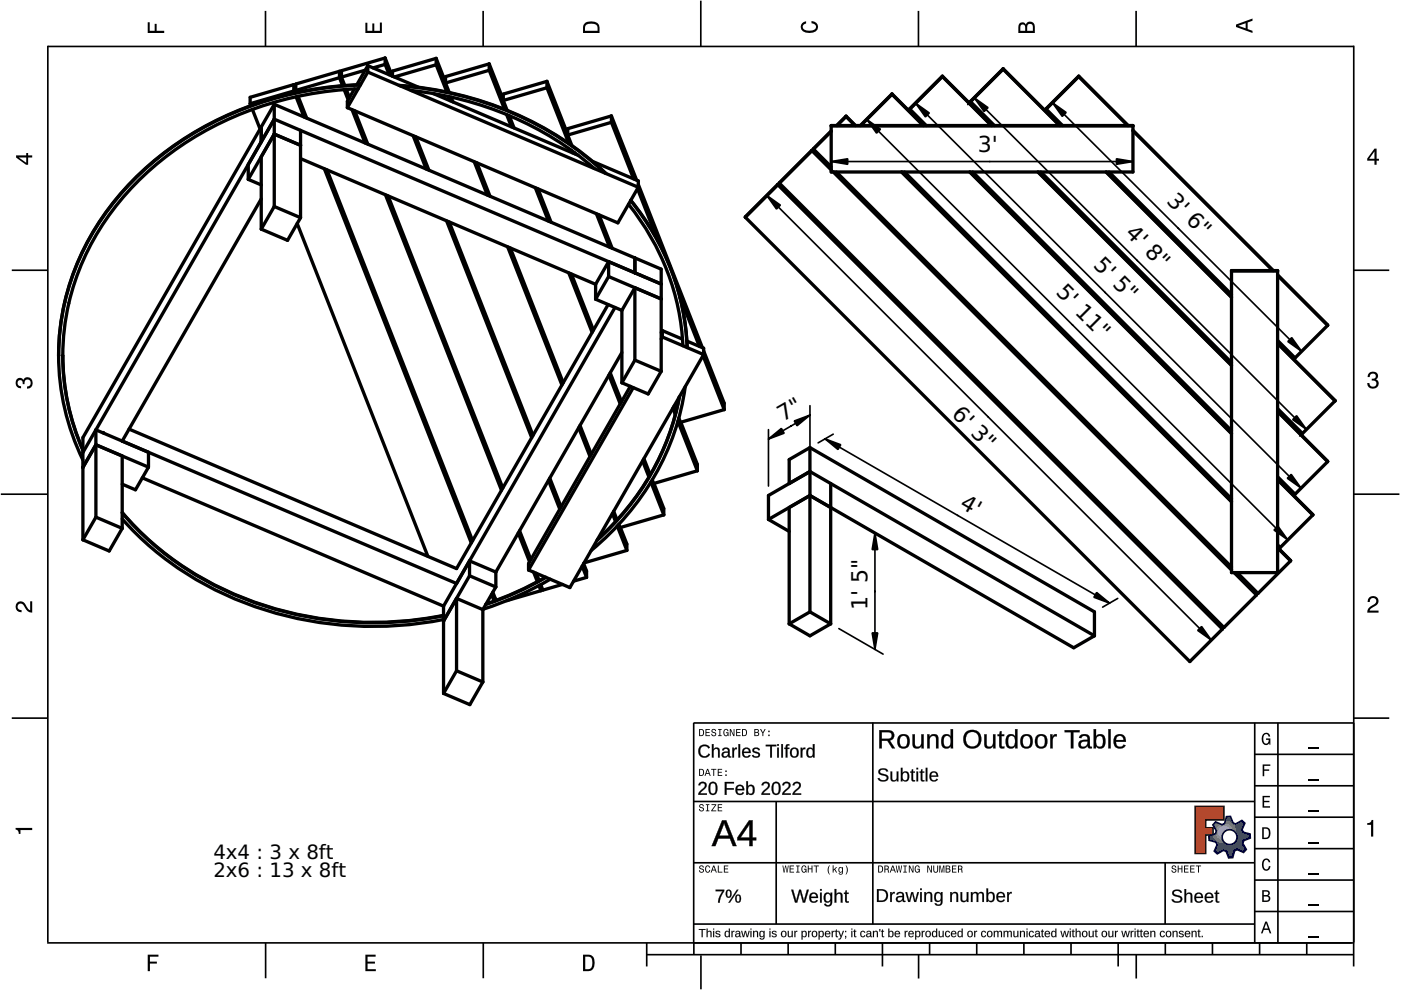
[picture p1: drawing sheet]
<svg xmlns="http://www.w3.org/2000/svg" width="297mm" height="210mm" viewBox="0 0 297 210" stroke-linecap="round" stroke-linejoin="round" font-family="sans-serif">
<defs><g id="words">
<g font-size="4.7">
<text x="207.3" y="32.2">3'</text>
<text x="247.2" y="42.8" transform="rotate(45 247.2 42.8)">3' 6&quot;</text>
<text x="238.4" y="49.6" transform="rotate(45 238.4 49.6)">4' 8&quot;</text>
<text x="231.7" y="56.4" transform="rotate(45 231.7 56.4)">5' 5&quot;</text>
<text x="223.7" y="62.2" transform="rotate(45 223.7 62.2)">5' 11&quot;</text>
<text x="166" y="89.5" transform="rotate(-30 166 89.5)">7&quot;</text>
<text x="201.6" y="87.9" transform="rotate(45 201.6 87.9)">6' 3&quot;</text>
<text x="203.3" y="107.6" transform="rotate(30 203.3 107.6)">4'</text>
<text x="183.9" y="129.4" transform="rotate(-90 183.9 129.4)">1' 5&quot;</text>
</g>
<g font-size="4.2">
<text x="45.2" y="182">4x4 : 3 x 8ft</text>
<text x="45.2" y="186">2x6 : 13 x 8ft</text>
</g>
</g></defs>
<g fill="none" stroke="#000" stroke-width=".35">
<path d="M10.1 9.7v190.1M10.1 9.9h277M56.3 2.3v7.5M102.4 2.3v7.5M148.6 .1v9.8M194.7 2.3v7.5M240.9 2.3v7.5M287 9.7v195.2M2.5 57.3h7.5M287.1 57.3h7.4M.2 104.8h10M287 104.8h9.7"/>
<path d="M2.5 152.3h7.5M147 153.3h140.1M147.1 153.3v49.1M185.1 153.2v42.8M266 159.9h21M266 153.3v46.7M270.9 153.3v46.7M287.1 152.3h7.4M147 169.9h119M164.6 169.9v26M266 179.9h21M266 173.3h21"/>
<path d="M266 166.6h21M10 199.9h277.1M56.3 199.9v7.5M102.5 199.9v7.5M137.1 199.9v5M147 195.9h119M147 182.9h119M157.1 199.9v2.5M167.1 199.9v2.5M177.1 199.9v2.5M187.1 199.9v5M197.1 199.9v2.5"/>
<path d="M207.1 199.9v2.5M217.1 199.9v2.5M227.1 199.9v2.5M237.1 199.9v5M247 182.9v13M247.1 199.9v2.5M257.1 199.9v2.5M266 193.3h21M266 186.6h21M267.1 199.9v2.5M277.1 199.9v2.5M137.1 202.4h150"/>
<path d="M148.6 202.6v7.2M194.8 202.4v5.1M240.9 202.4v5.1"/>
</g>
<g fill="#000">
<path d="M31.3 4.7h.4v1.8h1.1v-1.4h.4v1.4h1.6v.5h-3.5z" fill-rule="evenodd"/>
<path d="M77.5 4.8h.4v1.7h1v-1.5h.5v1.5h1.1v-1.7h.5v2.2h-3.5z" fill-rule="evenodd"/>
<path d="M124.1 4.9a2.19 2.19 0 0 0-.5 2.1h3.5v-1.2a1.42 1.42 0 0 0-1.7-1.3zM124.3 5.2a2.14 2.14 0 0 1 2.3 .3l.1 1h-2.7l.1-1z" fill-rule="evenodd"/>
<path d="M170.1 4.9l.8-.4v.5a.7 .7 0 0 0-.7 .5 .7 .7 0 0 0 .3 .8 1.69 1.69 0 0 0 2.5-.6 .9 .9 0 0 0-.9-.8v-.5a1.24 1.24 0 0 1 1.3 1.1 1.24 1.24 0 0 1-1 1.4 2.22 2.22 0 0 1-2.5-.7l-.1-.5z" fill-rule="evenodd"/>
<path d="M216.1 5l-.2 .8v1.2h3.5v-1.3a.98 .98 0 0 0-.7-1.1 .98 .98 0 0 0-1.2 .6 .84 .84 0 0 0-1.4-.2zM216.4 5.3a.54 .54 0 0 1 .7-.1 .54 .54 0 0 1 .3 .6v.7h-1.1zM217.9 5.2a.62 .62 0 0 1 .7-.1 .62 .62 0 0 1 .4 .6v.8h-1.2z" fill-rule="evenodd"/>
<path d="M262.1 5.2v.5l3.5 1.3v-.5l-1.1-.3v-1.4l1.1-.4v-.5zM262.6 5.5l1.5-.6v1.1z" fill-rule="evenodd"/>
<path d="M3.4 32.9v.5l2.1 1.5h.5v-1.5h.8v-.5h-.8v-.5h-.4v.5zM4 33.4h1.6v1.1z" fill-rule="evenodd"/>
<path d="M291.4 31.5l-1.5 2.1v.5h1.5v.8h.5v-.8h.5v-.4h-.5v-2.2zM291.4 32.1v1.6h-1.1z" fill-rule="evenodd"/>
<path d="M3.6 80.4a.86 .86 0 0 1 1.4 .1 1.06 1.06 0 0 1 1.2-.5 1.06 1.06 0 0 1 .7 1.2 1.1 1.1 0 0 1-1.2 1.2v-.4a.71 .71 0 0 0 .8-1 .71 .71 0 0 0-1.3-.1v.6h-.4a.61 .61 0 0 0-.3-.8 .61 .61 0 0 0-.8 .2 .61 .61 0 0 0 .2 .8l.6 .2v.4a1.15 1.15 0 0 1-1.2-.6 1.15 1.15 0 0 1 .3-1.3z" fill-rule="evenodd"/>
<path d="M290.3 79.1a1.08 1.08 0 0 1 1.3-.2 1.08 1.08 0 0 1 .5 1.3l-.4 .2a1.06 1.06 0 0 1 .6 1.3 1.06 1.06 0 0 1-1.2 .7 1.1 1.1 0 0 1-1.2-1.2h.4a.71 .71 0 0 0 1 .8 .71 .71 0 0 0 .1-1.3h-.6v-.4a.61 .61 0 0 0 .8-.3 .61 .61 0 0 0-.2-.8 .61 .61 0 0 0-.8 .2l-.2 .5h-.4z" fill-rule="evenodd"/>
<path d="M3.6 127.8a1.22 1.22 0 0 1 2 .7l.4 .6 .4 .3v-1.9h.4v2.4a1.8 1.8 0 0 1-1.7-1.4 .71 .71 0 0 0-.9-.5 .71 .71 0 0 0-.5 .8 .71 .71 0 0 0 .9 .6v.4a1.18 1.18 0 0 1-1.2-.6 1.18 1.18 0 0 1 .2-1.4z" fill-rule="evenodd"/>
<path d="M290.3 126.7a1.18 1.18 0 0 1 1.9 .3 1.18 1.18 0 0 1-1 1.7l-.5 .3-.3 .5h1.9v.4h-2.4a1.8 1.8 0 0 1 1.4-1.7 .71 .71 0 0 0 .5-.9 .71 .71 0 0 0-.9-.5 .71 .71 0 0 0-.5 .8h-.4z" fill-rule="evenodd"/>
<path d="M148.2 154.6v1.5h.5a.77 .77 0 0 0 .6-.8 .77 .77 0 0 0-.6-.7zM148.4 154.8a.58 .58 0 0 1 .7 .5 .58 .58 0 0 1-.7 .6zM149.6 154.6v1.5h.9v-.2h-.7v-.5h.6v-.2h-.6v-.4h.7v-.2zM151 154.7a.53 .53 0 0 0 0 .6 .53 .53 0 0 0 .6 .2 .32 .32 0 0 1-.3 .5 .32 .32 0 0 1-.3-.4h-.2a.5 .5 0 0 0 .7 .5 .5 .5 0 0 0 .1-.8l-.4-.1a.28 .28 0 0 1-.1-.4 .28 .28 0 0 1 .4-.1 .28 .28 0 0 1 .1 .3h.2a.51 .51 0 0 0-.3-.4 .51 .51 0 0 0-.5 .1zM152.3 154.6v.2h.2v1.1h-.2v.2h.7v-.2h-.3v-1.1h.3v-.2zM153.5 154.7a.81 .81 0 0 0 .5 1.4l.3-.2 .2 .2v-.8h-.6v.1h.4l-.2 .5a.6 .6 0 0 1-.5-.6 .6 .6 0 0 1 .4-.6l.2 .3h.2l-.1-.3a.53 .53 0 0 0-.8 0zM154.7 154.6v1.5h.2v-1.3l.6 1.3h.2v-1.5h-.2v1.2l-.5-1.2zM156.1 154.6v1.5h.9v-.2h-.7v-.5h.6v-.2h-.6v-.4h.7v-.2zM157.3 154.6v1.5h.5a.77 .77 0 0 0 .6-.8 .77 .77 0 0 0-.6-.7zM157.5 154.8a.58 .58 0 0 1 .7 .5 .58 .58 0 0 1-.7 .6zM159.9 154.6v1.5h.6a.42 .42 0 0 0 .5-.3 .42 .42 0 0 0-.3-.5l.2-.2-.1-.4zM160.1 154.8h.3a.23 .23 0 0 1 .3 .2 .23 .23 0 0 1-.3 .2h-.3zM160.1 155.4h.4a.26 .26 0 0 1 .3 .2 .26 .26 0 0 1-.3 .3h-.4zM161.1 154.6l.5 .9v.6h.2v-.6l.5-.9h-.2l-.4 .7-.3-.7zM162.9 155.8v.3h.3v-.3zM162.9 154.9v.3h.3v-.3z" fill-rule="evenodd"/>
<path d="M267.8 155.7a.85 .85 0 0 1 .9-.3 .85 .85 0 0 1 .6 .8h-.3l-.1-.3a.49 .49 0 0 0-.4-.3 .49 .49 0 0 0-.5 .3 1.2 1.2 0 0 0 .4 1.8 .66 .66 0 0 0 .6-.8h-.6v-.3h.9v1.3h-.1l-.1-.3-.3 .3a.85 .85 0 0 1-1.2-.7v-1.1z" fill-rule="evenodd"/>
<path d="M3.3 175.5h3.5v.5h-2.5v.8h-.3a.77 .77 0 0 0-.7-.9z" fill-rule="evenodd"/>
<path d="M148.4 170.6a.53 .53 0 0 0 0 .6 .53 .53 0 0 0 .6 .2 .32 .32 0 0 1-.3 .5 .32 .32 0 0 1-.3-.4h-.2a.5 .5 0 0 0 .7 .6 .5 .5 0 0 0 .1-.9l-.4-.1a.28 .28 0 0 1-.1-.4 .28 .28 0 0 1 .4-.1 .28 .28 0 0 1 .1 .4h.2a.51 .51 0 0 0-.3-.5 .51 .51 0 0 0-.5 .1zM149.7 170.5v.2h.2v1.1h-.2v.2h.7v-.2h-.3v-1.1h.3v-.2zM150.8 170.5v.2h.8l-.8 1.3h1.1v-.2h-.9l.9-1.3zM152.2 170.5v1.5h.9v-.2h-.7v-.5h.6v-.2h-.6v-.4h.7v-.2z" fill-rule="evenodd"/>
<path d="M148.2 163v1.5h.5a.77 .77 0 0 0 .6-.7 .77 .77 0 0 0-.6-.8zM148.4 163.2a.57 .57 0 0 1 .7 .6 .57 .57 0 0 1-.7 .5zM149.9 163l-.5 1.5h.2l.1-.4h.6l.2 .4h.2l-.6-1.5zM150 163.2l.3 .7h-.5zM150.8 163v.2h.4v1.3h.2v-1.3h.5v-.2zM152.2 163v1.5h.9v-.2h-.7v-.5h.6v-.2h-.6v-.4h.7v-.2zM153.8 164.2v.3h.3v-.3zM153.8 163.4v.3h.3v-.3z" fill-rule="evenodd"/>
<path d="M253.4 171h6.1v2.8h-3.9v1.7h1.6v1.5h-1.6v4h-2.2z" fill-rule="evenodd"/>
<path d="M257.7 174.3l-.5 .6 .7 1.3-.2 .6-1.4 .5v.9l1.5 .4 .3 .5-.7 1.4 .7 .5 1.3-.7 .6 .2 .5 1.4 .9-.1 .3-1.4 .6-.3 1.4 .6 .5-.6-.7-1.3 .2-.6 1.4-.5-.1-.9-1.4-.4-.3-.5 .6-1.4-.6-.6-1.3 .8-.6-.2-.5-1.4h-.9l-.4 1.5-.5 .2zM259.1 177.5a1.6 1.6 0 0 1 3.2 0 1.6 1.6 0 0 1-3.2 0z" fill-rule="evenodd"/>
<path d="M267.7 168.7h1.5v.3h-1.2v.8h1.1v.3h-1.1v.8h1.3v.3h-1.6z" fill-rule="evenodd"/>
<path d="M267.7 162.1h1.6v.3h-1.3v.7h1.1v.3h-1.1v1.2h-.3z" fill-rule="evenodd"/>
<path d="M267.6 175.4v2.5h.8a1.37 1.37 0 0 0 .7-2.2 1.56 1.56 0 0 0-1.5-.3zM267.9 175.7a.98 .98 0 0 1 1.2 .7 .98 .98 0 0 1-.7 1.2h-.5z" fill-rule="evenodd"/>
<path d="M289.9 174.5a.77 .77 0 0 0 .9-.6h.4v3.5h-.5v-2.5h-.8z" fill-rule="evenodd"/>
<path d="M148.4 183.6a.53 .53 0 0 0 0 .6 .53 .53 0 0 0 .6 .2 .32 .32 0 0 1-.3 .5 .32 .32 0 0 1-.3-.4h-.2a.5 .5 0 0 0 .7 .6 .5 .5 0 0 0 .1-.9l-.4-.1a.28 .28 0 0 1-.1-.4 .28 .28 0 0 1 .4-.1 .28 .28 0 0 1 .1 .4h.2a.51 .51 0 0 0-.3-.5 .51 .51 0 0 0-.5 .1zM149.6 183.7l-.1 .2a.67 .67 0 0 0 .1 .9 .67 .67 0 0 0 .8 .1l.2-.4h-.2l-.2 .3a.6 .6 0 0 1-.5-.5 .6 .6 0 0 1 .4-.6l.3 .3h.2l-.2-.4a.5 .5 0 0 0-.8 .1zM151.2 183.5l-.5 1.5h.2l.1-.4h.6l.2 .4h.2l-.6-1.5zM151.3 183.7l.3 .7h-.5zM152.2 183.5v1.5h1v-.2h-.8v-1.3zM153.5 183.5v1.5h.9v-.2h-.7v-.5h.6v-.2h-.6v-.4h.7v-.2z" fill-rule="evenodd"/>
<path d="M165.9 183.5l.3 1.5h.1l.3-1.3 .2 1.3h.2l.2-1.5h-.1l-.2 1.3-.2-1.3h-.2l-.2 1.3-.2-1.3zM167.4 183.5v1.5h1v-.2h-.8v-.5h.7v-.2h-.7v-.4h.7v-.2zM168.8 183.5v.2h.3v1.1h-.3v.2h.7v-.2h-.2v-1.1h.2v-.2zM170.1 183.7a.82 .82 0 0 0 .5 1.3l.3-.2 .1 .2v-.8h-.5v.2h.3l-.2 .4a.6 .6 0 0 1-.5-.5 .6 .6 0 0 1 .5-.6l.2 .3h.2l-.2-.4a.53 .53 0 0 0-.7 .1zM171.3 183.5v1.5h.2v-.7h.6v.7h.2v-1.5h-.2v.6h-.6v-.6zM172.5 183.5v.2h.5v1.3h.2v-1.3h.4v-.2zM175.8 183.5a1.35 1.35 0 0 0 .2 1.9 1.84 1.84 0 0 1 0-1.9zM176.5 183.5v1.5h.2v-.4l.2-.2 .4 .6h.2l-.4-.7 .4-.5h-.2l-.6 .6v-.9zM177.9 184a.59 .59 0 0 0-.2 .7 .59 .59 0 0 0 .7 .3l.1-.2a.31 .31 0 0 1-.1 .5 .31 .31 0 0 1-.4-.2h-.2a.47 .47 0 0 0 .5 .4 .47 .47 0 0 0 .4-.5v-1.2h-.2v.2l-.3-.2zM178 184.1l.1-.1a.42 .42 0 0 1 .4 .4 .42 .42 0 0 1-.4 .5l-.1-.3zM179.3 183.5a1.85 1.85 0 0 1 0 1.9 1.22 1.22 0 0 0 0-1.9z" fill-rule="evenodd"/>
<path d="M186.2 183.5v1.5h.5a.77 .77 0 0 0 .6-.7 .77 .77 0 0 0-.6-.8zM186.4 183.7a.58 .58 0 0 1 .6 .6 .58 .58 0 0 1-.6 .5zM187.5 183.5v1.5h.2v-.6a.45 .45 0 0 1 .5 .1 .45 .45 0 0 1 .1 .5h.2l-.2-.7a.42 .42 0 0 0 .1-.5 .42 .42 0 0 0-.4-.3zM187.7 183.7h.2a.26 .26 0 0 1 .4 .3 .26 .26 0 0 1-.4 .2h-.2zM189.2 183.5l-.6 1.5h.2l.2-.4h.6l.1 .4h.2l-.5-1.5zM189.3 183.7l.2 .7h-.4zM189.9 183.5l.3 1.5h.2l.2-1.3 .2 1.3h.2l.3-1.5h-.2l-.2 1.3-.2-1.3h-.2l-.2 1.3-.2-1.3zM191.5 183.5v.2h.3v1.1h-.3v.2h.8v-.2h-.3v-1.1h.3v-.2zM192.7 183.5v1.5h.2v-1.2l.5 1.2h.3v-1.5h-.2v1.2l-.6-1.2zM194.1 183.7a.81 .81 0 0 0 .5 1.3l.3-.2 .1 .2v-.8h-.5v.2h.3l-.2 .4a.6 .6 0 0 1-.5-.5 .6 .6 0 0 1 .5-.6l.2 .3h.2l-.2-.4a.53 .53 0 0 0-.7 .1zM196.6 183.5v1.5h.2v-1.2l.6 1.2h.2v-1.5h-.2v1.2l-.6-1.2zM197.9 183.5v.9a.52 .52 0 0 0 .5 .6 .52 .52 0 0 0 .5-.6v-.9h-.2v.9a.33 .33 0 0 1-.3 .5 .33 .33 0 0 1-.3-.5v-.9zM199.2 183.5v1.5h.1v-1.4l.3 1.4h.2l.3-1.4v1.4h.1v-1.5h-.2l-.3 1.3-.3-1.3zM200.5 183.5v1.5h.6a.42 .42 0 0 0 .4-.3 .42 .42 0 0 0-.2-.5l.2-.2-.1-.4zM200.7 183.7h.3a.23 .23 0 0 1 .3 .2 .23 .23 0 0 1-.3 .2h-.3zM200.7 184.3h.3a.26 .26 0 0 1 .3 .3 .26 .26 0 0 1-.3 .2h-.3zM201.8 183.5v1.5h1v-.2h-.8v-.5h.7v-.2h-.7v-.4h.8v-.2zM203.1 183.5v1.5h.2v-.6a.45 .45 0 0 1 .5 .1 .45 .45 0 0 1 .1 .5h.2l-.2-.7a.42 .42 0 0 0 .1-.5 .42 .42 0 0 0-.4-.3zM203.3 183.7h.3a.26 .26 0 0 1 .3 .3 .26 .26 0 0 1-.4 .2h-.2z" fill-rule="evenodd"/>
<path d="M248.5 183.6a.53 .53 0 0 0 0 .6 .53 .53 0 0 0 .6 .2 .32 .32 0 0 1-.2 .5 .32 .32 0 0 1-.3-.4h-.2a.5 .5 0 0 0 .6 .6 .5 .5 0 0 0 .2-.9l-.4-.1a.28 .28 0 0 1-.1-.4 .28 .28 0 0 1 .3-.1 .28 .28 0 0 1 .2 .4h.2a.51 .51 0 0 0-.3-.5 .51 .51 0 0 0-.6 .1zM249.7 183.5v1.5h.2v-.7h.6v.7h.2v-1.5h-.2v.6h-.6v-.6zM251 183.5v1.5h1v-.2h-.8v-.5h.7v-.2h-.7v-.4h.8v-.2zM252.3 183.5v1.5h1v-.2h-.8v-.5h.7v-.2h-.7v-.4h.8v-.2zM253.5 183.5v.2h.5v1.3h.2v-1.3h.5v-.2z" fill-rule="evenodd"/>
<path d="M268.3 195.4l-1 2.5h.4l.2-.7h1l.3 .7h.3l-.9-2.5zM268.4 195.8l.4 1.1h-.7z" fill-rule="evenodd"/>
<path d="M267.6 188.7v2.5h1a.7 .7 0 0 0 .7-.5 .7 .7 0 0 0-.4-.8 .61 .61 0 0 0 .3-.8 .61 .61 0 0 0-.7-.4zM267.9 189h.6a.38 .38 0 0 1 .4 .4 .38 .38 0 0 1-.5 .4h-.5zM267.9 190.1h.6a.44 .44 0 0 1 .5 .4 .44 .44 0 0 1-.5 .4h-.6z" fill-rule="evenodd"/>
<path d="M267.8 182.3a.85 .85 0 0 1 .9-.3 .85 .85 0 0 1 .6 .8h-.3l-.1-.2a.47 .47 0 0 0-.4-.3 .47 .47 0 0 0-.4 .3 1.21 1.21 0 0 0 .4 1.7 .64 .64 0 0 0 .5-.7h.4a.89 .89 0 0 1-.8 1 .89 .89 0 0 1-1-.7v-1.1z" fill-rule="evenodd"/>
<path d="M31.3 202.4h2.3v.4h-1.8v1.1h1.5v.4h-1.5v1.6h-.5z" fill-rule="evenodd"/>
<path d="M77.5 202.4h2.1v.4h-1.7v1.1h1.6v.4h-1.6v1.2h1.8v.4h-2.2z" fill-rule="evenodd"/>
<path d="M123.6 202.4v3.5h1.2a1.42 1.42 0 0 0 1.3-1.7 1.38 1.38 0 0 0-1.3-1.8zM124.1 202.8l1 .1a1.89 1.89 0 0 1 0 2.5l-1 .1z" fill-rule="evenodd"/>
</g>
<path d="M277.3 158.6h2.2M277.3 178.6h2.2M277.3 172h2.2M277.3 165.3h2.2M277.3 198.6h2.2M277.3 192h2.2M277.3 185.3h2.2" fill="none" stroke="#000" stroke-width=".25"/>
<g fill="#000">
<path d="M148.4 158.2a1.34 1.34 0 0 1 2.1 .3l-.3 .2a1.02 1.02 0 0 0-1.5-.2 1.02 1.02 0 0 0-.1 1.5 1.02 1.02 0 0 0 1.5 0l.1-.2 .3 .1a1.36 1.36 0 0 1-1.9 .5 1.36 1.36 0 0 1-.3-2zM150.9 157.8h.4v1.1a.69 .69 0 0 1 .8-.4 .69 .69 0 0 1 .5 .7v1.4h-.4v-1.3a.49 .49 0 0 0-.5-.5 .49 .49 0 0 0-.4 .6v1.2h-.4zM153.3 158.6a.82 .82 0 0 1 .9-.1 .82 .82 0 0 1 .5 .7v1l.3 .2v.2h-.4l-.2-.4a.7 .7 0 0 1-.9 .5 .7 .7 0 0 1-.5-.9 .7 .7 0 0 1 .9-.4l.5-.1a.47 .47 0 0 0-.4-.5 .47 .47 0 0 0-.5 .3h-.4zM153.5 159.7a.43 .43 0 0 0 0 .7 .43 .43 0 0 0 .7-.2l.2-.6zM155.3 158.5h.3v.5l.2-.4 .4-.1v.3l-.3 .1-.2 .2-.1 1.5h-.3zM156.6 157.8h.3v2.8h-.3zM157.6 158.8a.94 .94 0 0 1 1.1-.2 .94 .94 0 0 1 .5 1h-1.5a.6 .6 0 0 0 .4 .8 .6 .6 0 0 0 .7-.3l.3 .1a.98 .98 0 0 1-1.3 .3 .98 .98 0 0 1-.4-1.3zM157.9 158.9l-.2 .5h1.1a.55 .55 0 0 0-.3-.6 .55 .55 0 0 0-.6 .1zM159.7 158.7a.93 .93 0 0 1 1.4 .3l-.3 .1a.43 .43 0 0 0-.5-.4 .43 .43 0 0 0-.3 .6h.2a.74 .74 0 0 1 .7 .3 .74 .74 0 0 1 .1 .8 1 1 0 0 1-1.6-.3h.3a.5 .5 0 0 0 .6 .3 .5 .5 0 0 0 .4-.5l-.2-.2a.68 .68 0 0 1-.8-.2 .68 .68 0 0 1 0-.8zM162.4 157.9h2.2v.3h-.9v2.4h-.4v-2.4h-.9zM164.8 157.8h.3v.3h-.3zM164.8 158.5h.3v2.1h-.3zM165.7 157.8h.3v2.8h-.3zM166.7 157.9l.6-.1v.3l-.3 .1-.1 .3h.4v.3h-.4v1.8h-.3v-1.8h-.3v-.3h.3zM167.8 158.7a.99 .99 0 0 1 1.3 0 .99 .99 0 0 1 .2 1.2 .97 .97 0 0 1-1.3 .7 .97 .97 0 0 1-.5-1.4zM168.1 158.8a.94 .94 0 0 0 .3 1.6 .87 .87 0 0 0 .6-.8 .87 .87 0 0 0-.6-.8zM169.8 158.5h.3v.5l.2-.4 .4-.1v.3l-.3 .1-.2 .2-.1 1.5h-.3zM171.1 158.8a.74 .74 0 0 1 1.3 .1v-1.1h.3v2.8h-.3v-.3a.79 .79 0 0 1-1.1 .3 .79 .79 0 0 1-.3-1zM171.5 158.8a.98 .98 0 0 0 .3 1.6 .87 .87 0 0 0 .6-.8 .87 .87 0 0 0-.6-.8z"/>
<path d="M148.4 158.2a1.36 1.36 0 0 1 2.1 .4l-.4 .1a.93 .93 0 0 0-1.2-.4 .93 .93 0 0 0-.4 1.3 .9 .9 0 0 0 .8 .7 .9 .9 0 0 0 .9-.6l.3 .2a1.36 1.36 0 0 1-1.8 .6 1.36 1.36 0 0 1-.6-1.8zM148.4 158.3a1.36 1.36 0 0 0 .1 2 1.36 1.36 0 0 0 2-.4l-.3-.1a.99 .99 0 0 1-1.3 .5 .99 .99 0 0 1-.5-1.4 .94 .94 0 0 1 .8-.7 .94 .94 0 0 1 1 .5l.3-.2a1.32 1.32 0 0 0-2.1-.2zM150.9 157.8h.4v1.1a.7 .7 0 0 1 .8-.4 .7 .7 0 0 1 .5 .7v1.4h-.4v-1.3a.47 .47 0 0 0-.5-.5 .47 .47 0 0 0-.4 .6v1.2h-.4zM150.9 157.8v2.8h.4v-1.2a.52 .52 0 0 1 .4-.7 .52 .52 0 0 1 .6 .6l-.1 1.3h.4v-1.4a.7 .7 0 0 0-.6-.6 .7 .7 0 0 0-.8 .3l.1-1.1zM153.3 158.6a.84 .84 0 0 1 .9-.1 .84 .84 0 0 1 .5 .7v1l.3 .1v.3a.44 .44 0 0 1-.6-.4 .72 .72 0 0 1-.9 .5 .72 .72 0 0 1-.5-.9 .72 .72 0 0 1 .9-.5h.4a.45 .45 0 0 0-.3-.5 .45 .45 0 0 0-.5 .3h-.4zM153.4 158.7l-.3 .4h.3a.49 .49 0 0 1 .6-.4 .49 .49 0 0 1 .4 .7h-.5a.67 .67 0 0 0-.8 .5 .67 .67 0 0 0 .5 .8 .67 .67 0 0 0 .8-.5l.2 .4h.4v-.2h-.2l-.1-.2v-1a.79 .79 0 0 0-.5-.7 .79 .79 0 0 0-.8 .2zM153.5 159.7a.4 .4 0 0 0 .1 .7 .4 .4 0 0 0 .6-.2l.2-.6zM153.5 159.7l.9-.1a.61 .61 0 0 1-.3 .7 .61 .61 0 0 1-.7-.1zM155.2 158.5h.4v.5a.46 .46 0 0 1 .7-.5v.4a.49 .49 0 0 0-.6 .1 .49 .49 0 0 0-.1 .5v1.1h-.4zM155.3 158.5v2.1h.3v-1.1a.51 .51 0 0 1 .1-.5 .51 .51 0 0 1 .5-.2v-.3a.51 .51 0 0 0-.6 .5v-.5zM156.5 157.8h.4v2.8h-.4zM156.6 157.8v2.8h.3v-2.8zM157.5 158.8a.95 .95 0 0 1 1.2-.2 .95 .95 0 0 1 .5 1.1l-1.5-.1a.59 .59 0 0 0 .4 .7 .59 .59 0 0 0 .7-.3l.3 .1a1.01 1.01 0 0 1-1.3 .5 1.01 1.01 0 0 1-.5-1.4zM157.6 158.8a1.05 1.05 0 0 0-.1 1.4 1.05 1.05 0 0 0 1.3 .3l.3-.3-.3-.1a.62 .62 0 0 1-.8 .3 .62 .62 0 0 1-.3-.8h1.4a.91 .91 0 0 0-.4-1 .91 .91 0 0 0-1.1 .2zM157.9 158.9l-.2 .5h1.1l-.3-.6zM157.8 158.9a.57 .57 0 0 1 .7-.1 .57 .57 0 0 1 .3 .6h-1.1zM159.7 158.6a.9 .9 0 0 1 1.4 .4l-.3 .1a.46 .46 0 0 0-.5-.3 .46 .46 0 0 0-.4 .4l.3 .1a.76 .76 0 0 1 .8 .3 .76 .76 0 0 1 .1 .8 1.02 1.02 0 0 1-1.7-.3l.3-.1a.55 .55 0 0 0 .6 .4 .55 .55 0 0 0 .5-.4l-.6-.3a.6 .6 0 0 1-.6-.4 .6 .6 0 0 1 .1-.7zM159.7 158.7a.56 .56 0 0 0-.1 .6 .56 .56 0 0 0 .6 .3l.6 .3a.56 .56 0 0 1-.5 .6 .56 .56 0 0 1-.6-.4h-.3a.92 .92 0 0 0 .9 .5 .92 .92 0 0 0 .8-.6 .65 .65 0 0 0-.7-.6 .42 .42 0 0 1-.5-.5l.4-.2 .4 .1 .1 .3 .3-.1a.9 .9 0 0 0-1.4-.3zM162.3 157.9h2.3v.3h-.9v2.4h-.4v-2.4h-1zM162.4 157.9v.3h.9v2.4h.4l-.1-2.4h1v-.3zM164.8 157.8h.4v.3h-.4zM164.8 157.8v.3h.3v-.3zM164.8 158.5h.4v2.1h-.4zM164.8 158.5v2.1h.3v-2.1zM165.6 157.8h.4v2.8h-.4zM165.7 157.8v2.8h.3v-2.8zM166.7 157.9l.7-.1v.3l-.4 .1-.1 .3h.5v.3h-.5l.1 1.8h-.4v-1.8h-.3v-.3h.3zM166.7 157.9l-.1 .7-.3-.1v.3h.3v1.8h.3v-1.8h.4v-.3l-.4 .1a.33 .33 0 0 1 0-.4 .33 .33 0 0 1 .4-.1v-.3zM167.8 158.7a1.01 1.01 0 0 1 1.3 0 1.01 1.01 0 0 1 .2 1.2 .99 .99 0 0 1-1.3 .7 .99 .99 0 0 1-.5-1.4zM167.7 158.8a1.06 1.06 0 0 0-.1 1.2 1.06 1.06 0 0 0 1.1 .6 1.05 1.05 0 0 0 .6-1.3 1.05 1.05 0 0 0-1.3-.7zM168.1 158.9a.92 .92 0 0 0 .3 1.5 .84 .84 0 0 0 .5-.8 .84 .84 0 0 0-.5-.8zM168.1 158.8a.62 .62 0 0 1 .7 .1 .62 .62 0 0 1 .2 .7 .63 .63 0 0 1-.6 .8 .63 .63 0 0 1-.6-.8zM169.7 158.5h.4v.5a.46 .46 0 0 1 .7-.5v.4a.49 .49 0 0 0-.6 .1 .49 .49 0 0 0-.1 .5v1.1h-.4zM169.8 158.5v2.1h.3v-1.1a.51 .51 0 0 1 .1-.5 .51 .51 0 0 1 .5-.2v-.3a.51 .51 0 0 0-.6 .5v-.5zM171.1 158.8a.72 .72 0 0 1 1.3 .1l-.1-1.1h.4v2.8h-.3v-.3a.72 .72 0 0 1-.7 .4 .72 .72 0 0 1-.7-.5l-.1-.6zM171.2 158.8l-.2 .8a.78 .78 0 0 0 .4 .9 .78 .78 0 0 0 1-.3v.4h.3v-2.8h-.3v1.1a.73 .73 0 0 0-1.2-.1zM171.5 159a.97 .97 0 0 0 .3 1.3 .84 .84 0 0 0 .5-.7 .84 .84 0 0 0-.5-.8zM171.5 158.8a.6 .6 0 0 1 .7 .1 .6 .6 0 0 1 .2 .7 .6 .6 0 0 1-.5 .8 .6 .6 0 0 1-.6-.8z"/>
<path d="M186.4 154.8h1.8a1.13 1.13 0 0 1 1.4 .9 1.13 1.13 0 0 1-.9 1.3l1.1 1.7h-.7l-1-1.6h-1.1v1.6h-.6zM186.4 154.8v3.9h.6l-.1-1.7h1.3l.9 1.7h.6l-1.1-1.7a1.09 1.09 0 0 0 1-1.3 1.09 1.09 0 0 0-1.4-.9zM187 155.2v1.4h1.2a.7 .7 0 0 0 .8-.7 .7 .7 0 0 0-.8-.6zM186.9 155.2h1.3a.75 .75 0 0 1 .9 .7 .75 .75 0 0 1-.9 .8h-1.3zM190.7 155.9a1.42 1.42 0 0 1 1.7 0 1.42 1.42 0 0 1 .5 1.6 1.35 1.35 0 0 1-1.5 1.2 1.35 1.35 0 0 1-1.2-1.5l.1-.6zM190.7 155.9a1.58 1.58 0 0 0-.5 1.7 1.58 1.58 0 0 0 1.3 1.1 1.35 1.35 0 0 0 1.3-1.9 1.26 1.26 0 0 0-.7-1.1 1.26 1.26 0 0 0-1.4 .2zM191.1 156.2a1.56 1.56 0 0 0 .2 2.1h.2a.86 .86 0 0 0 .8-1.1 .83 .83 0 0 0-.2-1 .83 .83 0 0 0-1 0zM191.1 156.1a.88 .88 0 0 1 1 .1 .88 .88 0 0 1 .3 1 .89 .89 0 0 1-.8 1.2 .89 .89 0 0 1-.9-1.2l.1-.7zM193.4 155.7h.6v1.9a.69 .69 0 0 0 .8 .8 .69 .69 0 0 0 .5-1v-1.7h.6v3h-.5v-.5a1 1 0 0 1-1.2 .5 1 1 0 0 1-.8-1zM193.5 155.7v2a1 1 0 0 0 .8 .9 1 1 0 0 0 1.1-.5v.6h.4v-3h-.5l.1 1.7a.73 .73 0 0 1-.6 1 .73 .73 0 0 1-.9-.8l.1-1.9zM196.6 155.7h.5v.5a1 1 0 0 1 1.1-.5 1 1 0 0 1 .8 1v2h-.6v-1.9a.69 .69 0 0 0-.7-.8 .69 .69 0 0 0-.6 .9v1.8h-.5zM196.6 155.7v3h.5v-1.8a.73 .73 0 0 1 .6-.9 .73 .73 0 0 1 .8 .8v1.9h.5l-.1-2a1 1 0 0 0-.7-1 1 1 0 0 0-1.2 .5l.1-.5zM199.9 155.9a1.03 1.03 0 0 1 1.7 .3l-.1-1.6h.6v4.1h-.5v-.5a1.03 1.03 0 0 1-1.8 .2l-.3-.8a2.15 2.15 0 0 1 .4-1.7zM200 155.9a1.93 1.93 0 0 0 .3 2.7 1.11 1.11 0 0 0 1.3-.4v.5h.5v-4.1h-.5v1.6a1.03 1.03 0 0 0-1.6-.3zM200.4 156.2a1.72 1.72 0 0 0 .2 2.1h.2a.87 .87 0 0 0 .7-1.2 .8 .8 0 0 0-.2-.9 .8 .8 0 0 0-.9 0zM200.4 156.1a.85 .85 0 0 1 .9 .1 .85 .85 0 0 1 .3 .9 .84 .84 0 0 1-.3 1.1 .84 .84 0 0 1-1.1-.1l-.1-1.3zM204.7 155.3a2.01 2.01 0 0 1 3 .1 2.01 2.01 0 0 1-.5 3 2.01 2.01 0 0 1-2.9-.8l-.1-1.3zM204.8 155.3a1.99 1.99 0 0 0-.2 2.6 1.99 1.99 0 0 0 2.6 .5 1.99 1.99 0 0 0 .5-2.9 1.99 1.99 0 0 0-2.9-.2zM205.2 155.6a1.54 1.54 0 0 0-.3 1.9 1.54 1.54 0 0 0 1.8 .7 1.53 1.53 0 0 0 .7-2.1 1.53 1.53 0 0 0-2.1-.7zM205.1 155.6a1.54 1.54 0 0 1 2.5 .8 1.54 1.54 0 0 1-1.8 1.9 1.7 1.7 0 0 1-.7-2.7zM208.7 155.7h.5v1.9a.69 .69 0 0 0 .8 .8 .69 .69 0 0 0 .5-1v-1.7h.6v3h-.5v-.5a1 1 0 0 1-1.2 .5 1 1 0 0 1-.7-1zM208.7 155.7v2a1 1 0 0 0 .8 .9 1 1 0 0 0 1.1-.5v.6h.5l-.1-3h-.4v1.7a.73 .73 0 0 1-.6 1 .73 .73 0 0 1-.8-.8v-1.9zM212 155h.4l-.1 .7h.6v.4h-.6l.1 1.8 .1 .4 .5-.1v.4a.79 .79 0 0 1-1.2-.6l.1-1.9h-.4v-.4h.4zM212 155l-.1 .7h-.4v.4l.4-.1v2a.66 .66 0 0 0 .3 .7 .66 .66 0 0 0 .7-.1v-.3h-.4l-.2-.4v-1.9l.6 .1v-.4h-.6v-.7zM213.6 155.9a1.03 1.03 0 0 1 1.6 .3v-1.6h.5l.1 4.1h-.6v-.5a1.03 1.03 0 0 1-1.7 .2l-.3-.8a2.15 2.15 0 0 1 .4-1.7zM213.6 155.9a1.93 1.93 0 0 0 .4 2.7 1.11 1.11 0 0 0 1.3-.4v.5h.4v-4.1h-.5v1.6a1.03 1.03 0 0 0-1.6-.3zM214 156.2a1.72 1.72 0 0 0 .2 2.1h.2a.87 .87 0 0 0 .8-1.2 .8 .8 0 0 0-.2-.9 .8 .8 0 0 0-1 0zM214 156.1a.85 .85 0 0 1 1 .1 .85 .85 0 0 1 .2 .9 .84 .84 0 0 1-.2 1.1 .84 .84 0 0 1-1.1-.1l-.2-1.3zM216.8 155.9a1.42 1.42 0 0 1 1.7 0 1.42 1.42 0 0 1 .5 1.6 1.35 1.35 0 0 1-1.6 1.2 1.35 1.35 0 0 1-1.1-1.5v-.6zM216.8 155.9a1.58 1.58 0 0 0-.5 1.7 1.58 1.58 0 0 0 1.3 1.1 1.35 1.35 0 0 0 1.3-1.9 1.26 1.26 0 0 0-.8-1.1 1.26 1.26 0 0 0-1.3 .2zM217.2 156.2a1.56 1.56 0 0 0 .2 2.1h.2a.86 .86 0 0 0 .8-1.1 .83 .83 0 0 0-.2-1 .83 .83 0 0 0-1 0zM217.2 156.1a.88 .88 0 0 1 1 .1 .88 .88 0 0 1 .3 1 .89 .89 0 0 1-.9 1.2 .89 .89 0 0 1-.8-1.2l.1-.7zM219.9 155.9a1.42 1.42 0 0 1 1.7 0 1.42 1.42 0 0 1 .5 1.6 1.35 1.35 0 0 1-1.6 1.2 1.35 1.35 0 0 1-1.1-1.5l.1-.6zM219.9 155.9a1.58 1.58 0 0 0-.5 1.7 1.58 1.58 0 0 0 1.3 1.1 1.35 1.35 0 0 0 1.3-1.9 1.26 1.26 0 0 0-.7-1.1 1.26 1.26 0 0 0-1.4 .2zM220.3 156.2a1.56 1.56 0 0 0 .2 2.1h.2a.86 .86 0 0 0 .8-1.1 .83 .83 0 0 0-.2-1 .83 .83 0 0 0-1 0zM220.3 156.1a.88 .88 0 0 1 1 .1 .88 .88 0 0 1 .3 1 .89 .89 0 0 1-.9 1.2 .89 .89 0 0 1-.8-1.2l.1-.7zM222.6 155.7h.6v.6a.66 .66 0 0 1 .9-.6v.5a.71 .71 0 0 0-.8 .1 .71 .71 0 0 0-.1 .8v1.6h-.5zM222.7 155.7v3h.5l-.1-1.6a.74 .74 0 0 1 .2-.8 .74 .74 0 0 1 .8-.2v-.4a.76 .76 0 0 0-.9 .6l-.1-.6zM225.7 154.8h3.2v.5l-1.3-.1v3.5h-.6l.1-3.5-1.4 .1zM225.7 154.8v.4h1.4v3.5h.5l-.1-3.5h1.4v-.4zM229.1 155.8a1.2 1.2 0 0 1 1.3-.2 1.2 1.2 0 0 1 .7 1v1.5l.1 .2h.3v.3a.61 .61 0 0 1-.6 .1 .61 .61 0 0 1-.3-.6 1.02 1.02 0 0 1-1.3 .7 1.02 1.02 0 0 1-.7-1.3 1.02 1.02 0 0 1 1.3-.7l.6 .1a.66 .66 0 0 0-.4-.8 .66 .66 0 0 0-.8 .4h-.6zM229.1 155.9l-.3 .5 .5 .1a.62 .62 0 0 1 .4-.5 .62 .62 0 0 1 .6 .1l.2 .2 .1 .6h-.7a.96 .96 0 0 0-1.2 .5 .96 .96 0 0 0 .5 1.3 .96 .96 0 0 0 1.2-.4l.2-.2a.57 .57 0 0 0 .3 .5 .57 .57 0 0 0 .6 0v-.3l-.3 .1-.1-.3-.1-1.5a1.14 1.14 0 0 0-.7-.9 1.14 1.14 0 0 0-1.2 .2zM229.4 157.4a.59 .59 0 0 0 .1 .9 .59 .59 0 0 0 .8-.3l.3-.8zM229.3 157.3l1.3-.1a.88 .88 0 0 1-.4 1 .88 .88 0 0 1-1-.1l-.1-.5zM231.9 154.6h.5v1.6a1.03 1.03 0 0 1 1.7-.2 2.17 2.17 0 0 1-.4 2.7 .97 .97 0 0 1-1.3-.5v.5h-.6zM231.9 154.6v4.1h.4l.1-.5a1.03 1.03 0 0 0 1.1 .5 1.03 1.03 0 0 0 .8-1l.1-.5a1.12 1.12 0 0 0-.6-1.4 1.12 1.12 0 0 0-1.5 .4l.1-1.6zM232.7 156.2a1.55 1.55 0 0 0 .2 2.1h.5a1.56 1.56 0 0 0 0-2.2zM232.7 156.1a.83 .83 0 0 1 1 .1 .83 .83 0 0 1 .2 1 .82 .82 0 0 1-.3 1 .82 .82 0 0 1-1.1-.1l-.1-1.3zM235 154.6h.5v4.1h-.5zM235 154.6v4.1h.5v-4.1zM236.4 156a1.35 1.35 0 0 1 1.7-.2 1.35 1.35 0 0 1 .6 1.5h-2.1a.85 .85 0 0 0 .6 1 .85 .85 0 0 0 1-.4l.5 .1a1.42 1.42 0 0 1-1.9 .6 1.42 1.42 0 0 1-.7-1.8zM236.5 156.1a1.54 1.54 0 0 0-.3 1.8 1.54 1.54 0 0 0 1.7 .7l.7-.6-.4-.1a.76 .76 0 0 1-1 .4l-.5-.4-.1-.6h2.1a1.32 1.32 0 0 0-.7-1.5 1.32 1.32 0 0 0-1.5 .3zM236.9 156.3l-.3 .6h1.6a.77 .77 0 0 0-.4-.8 .77 .77 0 0 0-.9 .2zM236.8 156.2a.81 .81 0 0 1 1-.1 .81 .81 0 0 1 .4 .8h-1.6z"/>
<path d="M186.4 154.8h1.8a1.11 1.11 0 0 1 1.4 .9 1.11 1.11 0 0 1-.9 1.3l1 1.7h-.6l-1-1.6h-1.1v1.6h-.6zM187 155.2v1.4h1.2a.72 .72 0 0 0 .9-.7 .72 .72 0 0 0-.9-.7zM190.7 155.9a1.4 1.4 0 0 1 1.7 0 1.4 1.4 0 0 1 .5 1.6 1.32 1.32 0 0 1-1.5 1.2 1.32 1.32 0 0 1-1.2-1.5l.3-1zM191.1 156.1a1.58 1.58 0 0 0 .2 2.2h.2a.89 .89 0 0 0 .9-1.1 .86 .86 0 0 0-.3-1 .86 .86 0 0 0-1-.1zM193.5 155.7h.5v1.9a.71 .71 0 0 0 .8 .8 .71 .71 0 0 0 .5-1v-1.7h.5v3h-.4v-.5a1 1 0 0 1-1.2 .5 1 1 0 0 1-.7-1zM196.6 155.7h.5v.5a1 1 0 0 1 1.1-.5 1 1 0 0 1 .8 1v2h-.5v-1.9a.71 .71 0 0 0-.8-.8 .71 .71 0 0 0-.6 .9v1.8h-.5zM199.9 155.9a1.06 1.06 0 0 1 1.7 .3v-1.6h.5v4.1h-.5v-.5a1.13 1.13 0 0 1-1.5 .4 1.13 1.13 0 0 1-.5-1.4l.1-1zM200.4 156.1a1.74 1.74 0 0 0 .1 2.2h.3a.9 .9 0 0 0 .8-1.2 .82 .82 0 0 0-.3-.9 .82 .82 0 0 0-.9-.1zM204.7 155.3a1.97 1.97 0 0 1 2.8 .1 1.97 1.97 0 0 1-.1 2.8 1.97 1.97 0 0 1-2.8-.1 2.36 2.36 0 0 1 .1-2.8zM205.1 155.6a1.57 1.57 0 0 0-.2 1.9 1.57 1.57 0 0 0 1.8 .7 1.56 1.56 0 0 0 .7-2.1 1.56 1.56 0 0 0-2.1-.7zM208.7 155.7h.5v1.9a.71 .71 0 0 0 .8 .8 .71 .71 0 0 0 .6-1v-1.7h.4l.1 3h-.5v-.5a1 1 0 0 1-1.2 .5 1 1 0 0 1-.7-1zM212 155h.3v.7h.6v.4h-.6l.1 2 .1 .2h.4v.3l-.3 .1a.6 .6 0 0 1-.7-.7v-1.9h-.4v-.4h.4zM213.6 155.9a1.06 1.06 0 0 1 1.6 .3v-1.6h.5v4.1h-.4l-.1-.5a1.13 1.13 0 0 1-1.4 .4 1.13 1.13 0 0 1-.6-1.4l.2-1zM214 156.1a1.74 1.74 0 0 0 .2 2.2h.2a.9 .9 0 0 0 .8-1.2 .82 .82 0 0 0-.2-.9 .82 .82 0 0 0-1-.1zM216.8 155.9a1.4 1.4 0 0 1 1.7 0 1.4 1.4 0 0 1 .4 1.6 1.32 1.32 0 0 1-1.5 1.2 1.32 1.32 0 0 1-1.1-1.5l.2-1zM217.2 156.1a1.58 1.58 0 0 0 .2 2.2h.2a.89 .89 0 0 0 .8-1.1 .86 .86 0 0 0-.2-1 .86 .86 0 0 0-1-.1zM219.9 155.9a1.4 1.4 0 0 1 1.7 0 1.4 1.4 0 0 1 .4 1.6 1.32 1.32 0 0 1-1.4 1.2 1.32 1.32 0 0 1-1.2-1.5l.1-.6zM220.3 156.1a1.58 1.58 0 0 0 .2 2.2h.2a.89 .89 0 0 0 .8-1.1 .86 .86 0 0 0-.2-1 .86 .86 0 0 0-1-.1zM222.7 155.7h.4l.1 .6a.71 .71 0 0 1 .9-.6v.4a.74 .74 0 0 0-.8 .2 .74 .74 0 0 0-.1 .8v1.6h-.5zM225.7 154.8h3.2v.4h-1.3v3.5h-.5v-3.5h-1.4zM229.1 155.9a1.17 1.17 0 0 1 1.2-.3 1.17 1.17 0 0 1 .8 1v1.5l.1 .2h.3v.3a.59 .59 0 0 1-.6 .1 .59 .59 0 0 1-.3-.6 1 1 0 0 1-1.2 .6 1 1 0 0 1-.7-1.1l.4-.6 1.5-.1a.67 .67 0 0 0-.5-.9 .67 .67 0 0 0-.8 .5l-.5-.1zM229.4 157.4a.62 .62 0 0 0 .1 .9 .62 .62 0 0 0 .9-.3l.2-.8zM231.9 154.6h.5v1.6a1.13 1.13 0 0 1 1.4-.4 1.13 1.13 0 0 1 .6 1.4 1.15 1.15 0 0 1-.5 1.3 1.15 1.15 0 0 1-1.4-.1l-.1-.2-.1 .5h-.4zM232.7 156.2a1.57 1.57 0 0 0 .2 2.1h.5a1.58 1.58 0 0 0 0-2.2zM235 154.6h.5v4.1h-.5zM236.4 156a1.34 1.34 0 0 1 1.6-.2 1.34 1.34 0 0 1 .7 1.5h-2.1a.86 .86 0 0 0 .5 1 .86 .86 0 0 0 1.1-.4l.4 .1a1.4 1.4 0 0 1-1.8 .6 1.4 1.4 0 0 1-.7-1.8zM236.8 156.3l-.2 .6h1.6a.8 .8 0 0 0-.4-.8 .8 .8 0 0 0-1 .2z"/>
<path d="M148.3 165.9a.91 .91 0 0 1 1.5 .2 .91 .91 0 0 1-.6 1.3l-.8 .8h1.5v.3h-1.9l.2-.5 .5-.6a.78 .78 0 0 0 .5-1.3l-.6 .1-.1 .3h-.5zM148.4 166l-.3 .5h.3a.54 .54 0 0 1 .8-.4 .54 .54 0 0 1 .1 .9l-1 .9-.2 .6h1.8v-.3l-1.5 .1 .4-.6a1.23 1.23 0 0 0 .8-1.7l-.6-.2zM150.6 165.9a1.04 1.04 0 0 1 1.2 .1 1.04 1.04 0 0 1 .3 1.2 1.02 1.02 0 0 1-.4 1.2 1.02 1.02 0 0 1-1.3-.2 2.25 2.25 0 0 1 .2-2.3zM150.6 165.9a1.86 1.86 0 0 0 .3 2.6 1.04 1.04 0 0 0 1.2-1.3 1.01 1.01 0 0 0-.3-1.1 1.01 1.01 0 0 0-1.2-.2zM150.8 166.2a1.83 1.83 0 0 0 .2 2h.3a1.66 1.66 0 0 0 0-2.1zM150.8 166.1l.6-.1a1.68 1.68 0 0 1 0 2.3h-.4a1.72 1.72 0 0 1-.2-2.2zM153.7 165.8h1.9v.3h-1.6v1h1.6v.3h-1.6l.1 1.1h-.4zM153.7 165.8v2.7h.3v-1.1h1.6v-.3h-1.6v-1h1.6v-.3zM156.2 166.7a.96 .96 0 0 1 1.1-.2 .96 .96 0 0 1 .5 1.1l-1.5-.1a.59 .59 0 0 0 .4 .7 .59 .59 0 0 0 .7-.3l.4 .1a1.02 1.02 0 0 1-1.4 .5 1.02 1.02 0 0 1-.5-1.4zM156.2 166.7a1.07 1.07 0 0 0-.1 1.4 1.07 1.07 0 0 0 1.3 .3l.3-.3-.2-.1a.62 .62 0 0 1-.8 .3 .62 .62 0 0 1-.4-.8h1.5a.92 .92 0 0 0-.5-1 .92 .92 0 0 0-1.1 .2zM156.5 166.8l-.2 .5h1.1l-.3-.6zM156.4 166.8a.57 .57 0 0 1 .7-.1 .57 .57 0 0 1 .3 .6h-1.1zM158.2 165.6h.4v1.2a.73 .73 0 0 1 .7-.4 .73 .73 0 0 1 .6 .5l.1 .2a.96 .96 0 0 1-.1 1.1 .96 .96 0 0 1-1.1 .3l-.2-.3v.3h-.4zM158.2 165.7v2.8h.4v-.3a.72 .72 0 0 0 .7 .3 .72 .72 0 0 0 .6-.6l.1-.4a.79 .79 0 0 0-.4-1 .79 .79 0 0 0-1.1 .3l.1-1.1zM158.8 166.8a.91 .91 0 0 0 .3 1.5 .91 .91 0 0 0 0-1.6zM158.8 166.7a.59 .59 0 0 1 .7 .1 .59 .59 0 0 1 .2 .7 .6 .6 0 0 1-.6 .8 .6 .6 0 0 1-.6-.8zM161.7 165.9a.91 .91 0 0 1 1.4 .2 .91 .91 0 0 1-.5 1.3l-.8 .8h1.5v.3h-1.9l.2-.5 .5-.6a.78 .78 0 0 0 .5-1.3l-.6 .1-.2 .3h-.4zM161.8 166l-.3 .5h.3a.54 .54 0 0 1 .8-.4 .54 .54 0 0 1 .1 .9l-1 .9-.2 .6h1.8v-.3l-1.5 .1 .4-.6a1.23 1.23 0 0 0 .8-1.7l-.6-.2zM164 165.9a1.04 1.04 0 0 1 1.2 .1 1.04 1.04 0 0 1 .3 1.2 1.02 1.02 0 0 1-.4 1.2 1.02 1.02 0 0 1-1.3-.2 2.25 2.25 0 0 1 .2-2.3zM164 165.9a1.86 1.86 0 0 0 .3 2.6 1.04 1.04 0 0 0 1.2-1.3 1.01 1.01 0 0 0-.3-1.1 1.01 1.01 0 0 0-1.2-.2zM164.2 166.2a1.83 1.83 0 0 0 .2 2h.3a1.66 1.66 0 0 0 0-2.1zM164.2 166.1l.6-.1a1.68 1.68 0 0 1-.1 2.3h-.3a1.72 1.72 0 0 1-.2-2.2zM166.1 165.9a.91 .91 0 0 1 1.4 .2 .91 .91 0 0 1-.5 1.3l-.8 .8h1.5v.3h-1.9l.2-.5 .5-.6a.78 .78 0 0 0 .4-1.3l-.5 .1-.2 .3h-.4zM166.2 166l-.3 .5h.3a.54 .54 0 0 1 .8-.4 .54 .54 0 0 1 .1 .9l-1 .9-.3 .6h1.8v-.3l-1.4 .1 .4-.6a1.23 1.23 0 0 0 .8-1.7l-.6-.2zM168.3 165.9a.91 .91 0 0 1 1.4 .2 .91 .91 0 0 1-.5 1.3l-.8 .8h1.5v.3h-1.9l.2-.5 .5-.6a.78 .78 0 0 0 .4-1.3l-.5 .1-.2 .3h-.4zM168.4 166l-.3 .5h.3a.54 .54 0 0 1 .8-.4 .54 .54 0 0 1 .1 .9l-1 .9-.3 .6h1.8v-.3l-1.4 .1 .4-.6a1.23 1.23 0 0 0 .8-1.7l-.7-.2z"/>
<path d="M148.4 166a.88 .88 0 0 1 1.3 .1 .88 .88 0 0 1-.5 1.3l-.8 .8h1.5v.3h-1.8a3.7 3.7 0 0 1 1.3-1.7 .52 .52 0 0 0-.3-.8 .52 .52 0 0 0-.7 .5h-.3zM150.6 165.9a1.02 1.02 0 0 1 1.2 .1 1.02 1.02 0 0 1 .3 1.2 1.04 1.04 0 0 1-.3 1.1 1.04 1.04 0 0 1-1.2 .1 2.07 2.07 0 0 1 0-2.5zM150.8 166.2a1.84 1.84 0 0 0 .2 2h.3a1.67 1.67 0 0 0 .1-2.1zM153.7 165.8h1.9v.3h-1.6v1h1.6v.3h-1.6v1.1h-.3zM156.2 166.7a.95 .95 0 0 1 1.1-.2 .95 .95 0 0 1 .5 1h-1.5a.61 .61 0 0 0 .4 .8 .61 .61 0 0 0 .7-.3l.3 .1a1 1 0 0 1-1.3 .4 1 1 0 0 1-.4-1.4zM156.5 166.8l-.2 .5h1.1a.56 .56 0 0 0-.3-.6 .56 .56 0 0 0-.6 .1zM158.2 165.7h.4v1.1a.8 .8 0 0 1 1-.3 .8 .8 0 0 1 .4 1 .85 .85 0 0 1-1 1l-.4-.3v.3h-.4zM158.8 166.8a.94 .94 0 0 0 .3 1.5 .93 .93 0 0 0 0-1.6zM161.7 166a.88 .88 0 0 1 1.4 .1 .88 .88 0 0 1-.5 1.3l-.8 .8h1.5v.3h-1.8a3.7 3.7 0 0 1 1.3-1.7 .52 .52 0 0 0-.3-.8 .52 .52 0 0 0-.7 .5h-.3zM164 165.9a1.02 1.02 0 0 1 1.2 .1 1.02 1.02 0 0 1 .3 1.2 1.04 1.04 0 0 1-.3 1.1 1.04 1.04 0 0 1-1.2 .1 2.07 2.07 0 0 1 0-2.5zM164.2 166.2a1.84 1.84 0 0 0 .2 2h.3a1.67 1.67 0 0 0 0-2.1zM166.1 166a.88 .88 0 0 1 1.4 .1 .88 .88 0 0 1-.5 1.3l-.8 .8h1.4v.3h-1.8a3.7 3.7 0 0 1 1.4-1.7 .52 .52 0 0 0-.3-.8 .52 .52 0 0 0-.7 .5h-.3zM168.3 166a.88 .88 0 0 1 1.4 .1 .88 .88 0 0 1-.5 1.3l-.8 .8h1.4v.3h-1.8a3.7 3.7 0 0 1 1.4-1.7 .52 .52 0 0 0-.3-.8 .52 .52 0 0 0-.7 .5h-.3z"/>
<path d="M153.1 173.9h.9l2.2 5.5h-.8l-.6-1.6h-2.5l-.6 1.6h-.9zM153.1 173.9l-2.2 5.5h.8l.6-1.7h2.5l.6 1.7h.7l-2.1-5.5zM153.5 174.5l-1 2.7h2zM153.5 174.4l1.1 2.9h-2.1zM158.8 173.9h.8v3.7h.8v.6l-.8-.1v1.3h-.7v-1.3l-2.6 .1v-.6zM158.8 173.9l-2.5 3.7v.5h2.6v1.3h.7l-.1-1.3h.8v-.5h-.8l.1-3.7zM158.9 174.7l-1.9 2.9h1.9zM158.9 174.7v2.9h-2z"/>
<path d="M153.1 173.9h.9l2.1 5.5h-.7l-.6-1.6h-2.5l-.6 1.6h-.8zM153.5 174.5l-1 2.7h2zM158.8 173.9h.8v3.7h.7v.5h-.7v1.3h-.7v-1.3h-2.6v-.5zM158.9 174.7l-1.9 2.9h1.9z"/>
<path d="M186.3 163.2a1.24 1.24 0 0 1 2 .3l-.4 .1a.72 .72 0 0 0-.7-.4 .72 .72 0 0 0-.6 .5l.7 .4a.84 .84 0 0 1 1.1 .9 .84 .84 0 0 1-1.2 .7 1 1 0 0 1-1.1-.7l.4-.1a.87 .87 0 0 0 .7 .5 .87 .87 0 0 0 .8-.5 1.94 1.94 0 0 0-1.5-.7l-.3-.4zM188.8 163.6h.4v1.3a.5 .5 0 0 0 .5 .5 .5 .5 0 0 0 .4-.6v-1.2h.4v2.1h-.3l-.1-.4a.7 .7 0 0 1-.8 .4 .7 .7 0 0 1-.5-.7zM191 162.8h.4l-.1 1.1a.8 .8 0 0 1 1.1-.3 .8 .8 0 0 1 .4 1 .85 .85 0 0 1-1 1.1l-.4-.4-.1 .4h-.3zM191.6 163.9a.94 .94 0 0 0 .3 1.5 .93 .93 0 0 0 0-1.6zM193.4 163.1h.2v.5h.4v.2h-.4v1.3l.1 .3h.3v.2h-.6l-.1-.1-.1-1.7h-.2v-.2h.3zM194.3 162.8h.3v.3h-.3zM194.3 163.6h.3v2.1h-.3zM195.3 163.1h.3v.5h.3v.2h-.3v1.3l.1 .3h.3v.2h-.6l-.1-.1-.1-1.7h-.2v-.2h.2zM196.3 162.8h.3v2.9h-.3zM197.3 163.8a.95 .95 0 0 1 1.1-.2 .95 .95 0 0 1 .5 1.1h-1.5a.61 .61 0 0 0 .4 .7 .61 .61 0 0 0 .7-.3l.4 .1a1 1 0 0 1-1.4 .4 1 1 0 0 1-.4-1.3zM197.6 164l-.2 .4h1.2a.56 .56 0 0 0-.4-.6 .56 .56 0 0 0-.6 .2z"/>
<path d="M186.3 163.2a1.25 1.25 0 0 1 2 .3l-.4 .1a.71 .71 0 0 0-.7-.4 .71 .71 0 0 0-.6 .5l.7 .4a.85 .85 0 0 1 1.1 .9 .85 .85 0 0 1-1.2 .7 .9 .9 0 0 1-1.1-.7l.3-.1a.84 .84 0 0 0 .8 .5 .84 .84 0 0 0 .8-.5 .73 .73 0 0 0-.8-.5 .83 .83 0 0 1-.9-1.2zM186.4 163.3a.86 .86 0 0 0 .1 .9 .86 .86 0 0 0 .9 .2 .54 .54 0 0 1 .6 .6 .54 .54 0 0 1-.7 .4l-.6-.1-.2-.4-.4 .1a1.33 1.33 0 0 0 2.2 .1 .86 .86 0 0 0-1-1 .5 .5 0 0 1-.6-.2 .5 .5 0 0 1 .2-.7h.7l.3 .4 .4-.1a1.19 1.19 0 0 0-1.9-.2zM188.8 163.6h.4v1.3a.49 .49 0 0 0 .5 .6 .49 .49 0 0 0 .4-.7v-1.2h.4v2.1h-.4v-.4a.71 .71 0 0 1-.8 .4 .71 .71 0 0 1-.5-.7zM188.8 163.6v1.4a.7 .7 0 0 0 .6 .7 .7 .7 0 0 0 .8-.4v.4h.3v-2.1h-.4v1.2a.52 .52 0 0 1-.4 .7 .52 .52 0 0 1-.6-.6l.1-1.3zM191 162.8h.4l-.1 1.1a.81 .81 0 0 1 1.1-.3 .81 .81 0 0 1 .4 1 .87 .87 0 0 1-1 1.1l-.4-.4-.1 .4h-.3zM191 162.8v2.9h.3l.1-.4a.73 .73 0 0 0 .7 .4 .73 .73 0 0 0 .6-.6l.1-.5a.79 .79 0 0 0-.5-1 .79 .79 0 0 0-1 .3l.1-1.1zM191.6 163.9a.92 .92 0 0 0 .3 1.5 .89 .89 0 0 0 .5-.8 .89 .89 0 0 0-.5-.8zM191.6 163.9a.58 .58 0 0 1 .7 0 .58 .58 0 0 1 .1 .7 .6 .6 0 0 1-.5 .9 .6 .6 0 0 1-.6-.9zM193.3 163.1h.3v.5h.4v.3h-.4v1.4l.4 .1v.3h-.6l-.1-.2-.1-1.7-.2 .1v-.3h.3zM193.4 163.1l-.1 .5h-.3v.2h.3v1.7l.1 .1h.6v-.2h-.3l-.1-.3v-1.3h.4v-.2h-.4v-.5zM194.3 162.8h.4v.4h-.4zM194.3 162.8v.3h.3v-.3zM194.3 163.6h.4v2.1h-.4zM194.3 163.6v2.1h.3v-2.1zM195.3 163.1h.3v.5h.4v.3h-.4v1.4l.4 .1v.3h-.6l-.2-.2v-1.7l-.2 .1v-.3h.2zM195.3 163.1l-.1 .5h-.2v.2h.2l.1 1.7 .1 .1h.6v-.2h-.3l-.2-.3v-1.3h.4v-.2h-.4l.1-.5zM196.3 162.8h.3v2.9h-.3zM196.3 162.8v2.9h.3v-2.9zM197.3 163.8a.96 .96 0 0 1 1.2-.2 .96 .96 0 0 1 .4 1.1h-1.5a.6 .6 0 0 0 .4 .7 .6 .6 0 0 0 .8-.3l.3 .1a1.02 1.02 0 0 1-1.4 .4 1.02 1.02 0 0 1-.4-1.3zM197.3 163.8a1.08 1.08 0 0 0-.1 1.4 1.08 1.08 0 0 0 1.3 .4l.4-.4-.3-.1a.62 .62 0 0 1-.8 .3 .62 .62 0 0 1-.4-.7h1.5a.93 .93 0 0 0-.5-1.1 .93 .93 0 0 0-1.1 .2zM197.6 164l-.2 .4h1.1a.54 .54 0 0 0-.3-.5 .54 .54 0 0 0-.6 .1zM197.6 164a.57 .57 0 0 1 .6-.2 .57 .57 0 0 1 .4 .6h-1.2z"/>
<path d="M148.2 197h1.4v.2h-.6v1.5h-.2v-1.5h-.6zM149.8 196.9h.2v.7a.45 .45 0 0 1 .5-.2 .45 .45 0 0 1 .4 .4v.9h-.3v-.8a.32 .32 0 0 0-.3-.4 .32 .32 0 0 0-.3 .4v.8h-.2zM151.2 196.9h.2v.2h-.2zM151.2 197.4h.2v1.3h-.2zM151.8 197.4h.6l.3 .3h-.2a.28 .28 0 0 0-.3-.2 .28 .28 0 0 0-.2 .3l.5 .2a.36 .36 0 0 1 .2 .4 .36 .36 0 0 1-.3 .3l-.6-.1-.1-.2 .1-.1a.32 .32 0 0 0 .4 .3 .32 .32 0 0 0 .3-.4l-.2-.1a.44 .44 0 0 1-.5-.1 .44 .44 0 0 1 0-.6zM153.8 197.5l.3-.1 .4 .2v-.7h.2l.1 1.8h-.3v-.2a.5 .5 0 0 1-.6 .2 .5 .5 0 0 1-.3-.7zM153.9 197.6v.7l.1 .2a.49 .49 0 0 0 .5-.5 .49 .49 0 0 0-.5-.5zM155.1 197.4h.2v.2l.1-.2h.3v.2h-.2l-.2 .2v.9h-.2zM156 197.5l.4-.1a.42 .42 0 0 1 .5 .4v.6l.2 .3h-.2l-.2-.3a.45 .45 0 0 1-.5 .4 .45 .45 0 0 1-.3-.6 .45 .45 0 0 1 .5-.3h.3a.3 .3 0 0 0-.2-.4 .3 .3 0 0 0-.4 .2h-.2zM156.1 198.3a.32 .32 0 0 0 .6 0 .32 .32 0 0 0-.6 0zM157.1 197.4h.3l.2 1.1 .3-1.1h.3l.2 1.1 .3-1.1h.2l-.3 1.3h-.3l-.3-1.1-.2 1.1h-.3zM159.1 196.9h.2v.2h-.2zM159.1 197.4h.2v1.3h-.2zM159.7 197.4h.2v.2a.45 .45 0 0 1 .5-.2 .45 .45 0 0 1 .3 .4v.9h-.2v-.8a.32 .32 0 0 0-.4-.4 .32 .32 0 0 0-.2 .4v.8h-.2zM161.1 197.5l.4-.1 .4 .2v-.2h.2v1.3a.56 .56 0 0 1-.4 .5 .56 .56 0 0 1-.7-.3l.6 .1a.41 .41 0 0 0 .3-.6 .54 .54 0 0 1-.8 .2 .54 .54 0 0 1-.1-.8zM161.3 197.6l-.1 .7a.38 .38 0 0 0 .6 .2 .38 .38 0 0 0 .1-.6l-.3-.4zM163.1 196.9h.3v.2h-.3zM163.1 197.4h.3v1.3h-.3zM163.8 197.4h.5l.4 .3h-.2a.28 .28 0 0 0-.4-.2 .28 .28 0 0 0-.2 .3l.6 .2a.36 .36 0 0 1 .2 .4 .36 .36 0 0 1-.3 .3l-.6-.1-.2-.2 .2-.1a.32 .32 0 0 0 .4 .3 .32 .32 0 0 0 .2-.4l-.2-.1a.44 .44 0 0 1-.4-.1 .44 .44 0 0 1 0-.6zM165.7 197.5a.64 .64 0 0 1 .9 .1 .64 .64 0 0 1-.1 .9 .64 .64 0 0 1-.9-.1zM165.9 197.6l-.1 .7 .2 .2a.49 .49 0 0 0 .5-.5 .49 .49 0 0 0-.5-.5zM167 197.4h.2v.8a.32 .32 0 0 0 .4 .4 .32 .32 0 0 0 .3-.5v-.7h.2v1.3h-.2v-.2a.44 .44 0 0 1-.5 .2 .44 .44 0 0 1-.4-.4zM168.4 197.4h.2v.2l.2-.2h.2v.2h-.2l-.1 .2-.1 .9h-.2zM169.9 197.4h.2l.1 .2a.5 .5 0 0 1 .6-.2 .5 .5 0 0 1 .3 .6 .53 .53 0 0 1-.7 .7l-.2-.2v.7h-.3zM170.3 197.6a.49 .49 0 0 0-.2 .6 .49 .49 0 0 0 .7 .2v-.8zM171.3 197.4h.2l.1 .2 .1-.2h.3v.2h-.3l-.1 .2v.9h-.3zM172.2 197.5a.64 .64 0 0 1 1 .1 .64 .64 0 0 1-.1 .9 .64 .64 0 0 1-.9-.1zM172.4 197.6v.7l.1 .2a.49 .49 0 0 0 .6-.5 .49 .49 0 0 0-.6-.5zM173.5 197.4h.3v.2a.5 .5 0 0 1 .6-.2 .5 .5 0 0 1 .3 .6 .53 .53 0 0 1-.7 .7l-.2-.2v.7h-.2zM173.9 197.6a.49 .49 0 0 0-.1 .6 .49 .49 0 0 0 .6 .2v-.8zM175 197.5a.6 .6 0 0 1 .8-.1 .6 .6 0 0 1 .3 .7h-1a.38 .38 0 0 0 .3 .4 .38 .38 0 0 0 .4-.1h.2a.67 .67 0 0 1-1 .1 .67 .67 0 0 1 0-1zM175.2 197.6l-.1 .3h.7l-.2-.4zM176.3 197.4h.2l.1 .2 .1-.2h.3v.2h-.3l-.1 .2v.9h-.3zM177.3 197.1h.1v.3h.3v.1h-.3v.9l.3 .3-.5-.1v-1.1h-.2v-.1h.2zM177.7 197.4h.2l.4 1.1 .4-1.1h.2l-.5 1.3a.54 .54 0 0 1-.6 .5v-.2h.2l.2-.3zM179.2 198.4h.2l-.1 .6h-.1l.1-.3zM179.2 197.4h.2v.2h-.2zM180.5 196.9h.2v.2h-.2zM180.5 197.4h.2v1.3h-.2zM181.1 197.1h.2v.3h.2v.1h-.2v.9l.3 .3-.5-.1v-1.1h-.2v-.1h.2zM182.5 197.5l.6-.1 .3 .3-.2 .1-.1-.3a.46 .46 0 0 0-.6 .6 .46 .46 0 0 0 .7 .3l.3-.1a.61 .61 0 0 1-.9 .3 .61 .61 0 0 1-.2-.9zM183.8 197.5l.4-.1a.42 .42 0 0 1 .5 .4v.6l.2 .3h-.3l-.1-.3a.45 .45 0 0 1-.6 .4 .45 .45 0 0 1-.3-.6 .45 .45 0 0 1 .6-.3h.3a.3 .3 0 0 0-.2-.4 .3 .3 0 0 0-.4 .2h-.2zM183.9 198.3a.32 .32 0 0 0 .6 0 .32 .32 0 0 0-.6 0zM185.1 197.4h.2v.2a.45 .45 0 0 1 .5-.2 .45 .45 0 0 1 .3 .4v.9h-.2v-.8a.32 .32 0 0 0-.3-.4 .32 .32 0 0 0-.3 .4v.8h-.2zM186.4 197h.3l-.1 .5h-.1zM187 197.1h.2v.3h.2v.1h-.2v.9l.3 .3-.5-.1v-1.1h-.2v-.1h.2zM188.3 196.9h.3l-.1 .7a.5 .5 0 0 1 .7-.2 .5 .5 0 0 1 .3 .6 .54 .54 0 0 1-.7 .7l-.2-.2-.1 .2h-.2zM188.6 197.6v.7l.1 .2a.49 .49 0 0 0 .5-.5 .49 .49 0 0 0-.5-.4zM189.8 197.5a.6 .6 0 0 1 .7-.1 .6 .6 0 0 1 .3 .7h-.9a.38 .38 0 0 0 .2 .4 .38 .38 0 0 0 .5-.1h.2a.67 .67 0 0 1-1 .1 .67 .67 0 0 1 0-1zM190 197.6l-.1 .3h.7l-.2-.4zM191.8 197.4h.2v.2l.1-.2h.3v.2h-.2l-.1 .2-.1 .9h-.2zM192.7 197.5a.6 .6 0 0 1 .8-.1 .6 .6 0 0 1 .3 .7h-1a.38 .38 0 0 0 .2 .4 .38 .38 0 0 0 .5-.1h.2a.67 .67 0 0 1-1 .1 .67 .67 0 0 1 0-1zM192.9 197.6l-.1 .3h.7l-.2-.4zM194 197.4h.2v.2a.5 .5 0 0 1 .7-.2 .5 .5 0 0 1 .2 .6 .53 .53 0 0 1-.6 .7l-.3-.2v.7h-.2zM194.4 197.6a.49 .49 0 0 0-.2 .6 .49 .49 0 0 0 .6 .2v-.8zM195.4 197.4h.2v.2l.2-.2h.2v.2h-.2l-.1 .2-.1 .9h-.2zM196.3 197.5a.64 .64 0 0 1 .9 .1 .64 .64 0 0 1 0 .9 .64 .64 0 0 1-.9-.1zM196.5 197.6l-.1 .7 .2 .2a.49 .49 0 0 0 .5-.5 .49 .49 0 0 0-.5-.5zM197.7 197.5l.4-.1 .4 .2v-.7h.2v1.8h-.2v-.2a.5 .5 0 0 1-.7 .2 .5 .5 0 0 1-.2-.7zM197.9 197.6l-.1 .7 .2 .2a.49 .49 0 0 0 .5-.5 .49 .49 0 0 0-.5-.5zM199 197.4h.2v.8a.32 .32 0 0 0 .4 .4 .32 .32 0 0 0 .3-.5v-.7h.2v1.3h-.2v-.2a.44 .44 0 0 1-.5 .2 .44 .44 0 0 1-.4-.4zM200.5 197.5l.6-.1 .3 .3-.2 .1-.2-.3a.46 .46 0 0 0-.5 .6 .46 .46 0 0 0 .7 .3l.2-.1a.61 .61 0 0 1-.9 .3 .61 .61 0 0 1-.1-.9zM201.8 197.5a.6 .6 0 0 1 .7-.1 .6 .6 0 0 1 .3 .7h-1a.38 .38 0 0 0 .3 .4 .38 .38 0 0 0 .5-.1h.1a.67 .67 0 0 1-1 .1 .67 .67 0 0 1 .1-1zM201.9 197.6l-.1 .3h.8l-.3-.4zM203.1 197.5l.4-.1 .4 .2v-.7h.2v1.8h-.2v-.2a.5 .5 0 0 1-.7 .2 .5 .5 0 0 1-.2-.7zM203.3 197.6l-.1 .7 .2 .2a.49 .49 0 0 0 .5-.5 .49 .49 0 0 0-.5-.5zM205.2 197.5a.64 .64 0 0 1 .9 .1 .64 .64 0 0 1 0 .9 .64 .64 0 0 1-1-.1zM205.4 197.6l-.1 .7 .2 .2a.49 .49 0 0 0 .5-.5 .49 .49 0 0 0-.5-.5zM206.5 197.4h.2l.1 .2 .1-.2h.3v.2h-.3l-.1 .2v.9h-.3zM208.1 197.5l.6-.1 .4 .3-.3 .1-.1-.3a.46 .46 0 0 0-.5 .6 .46 .46 0 0 0 .6 .3l.3-.1a.61 .61 0 0 1-.9 .3 .61 .61 0 0 1-.1-.9zM209.4 197.5a.64 .64 0 0 1 .9 .1 .64 .64 0 0 1-.1 .9 .64 .64 0 0 1-.9-.1zM209.6 197.6l-.1 .7 .2 .2a.49 .49 0 0 0 .5-.5 .49 .49 0 0 0-.5-.5zM210.7 197.4h.2v.2a.41 .41 0 0 1 .4-.2 .41 .41 0 0 1 .4 .2 .41 .41 0 0 1 .5-.2 .41 .41 0 0 1 .2 .4v.9h-.2v-1l-.2-.2-.3 .3v.9h-.2v-1l-.4-.2-.2 .3v.9h-.2zM212.8 197.4h.2v.2a.41 .41 0 0 1 .4-.2 .41 .41 0 0 1 .3 .2 .41 .41 0 0 1 .5-.2 .41 .41 0 0 1 .3 .4v.9h-.2v-1l-.2-.2-.3 .3v.9h-.3v-1l-.3-.2-.2 .3v.9h-.2zM214.9 197.4h.2v.8a.32 .32 0 0 0 .3 .4 .32 .32 0 0 0 .3-.5v-.7h.2v1.3h-.2v-.2a.44 .44 0 0 1-.5 .2 .44 .44 0 0 1-.3-.4zM216.2 197.4h.3v.2a.45 .45 0 0 1 .5-.2 .45 .45 0 0 1 .3 .4v.9h-.2v-.8a.32 .32 0 0 0-.4-.4 .32 .32 0 0 0-.2 .4v.8h-.2zM217.6 196.9h.3v.2h-.3zM217.6 197.4h.3v1.3h-.3zM218.3 197.5l.6-.1 .3 .3-.2 .1-.2-.3a.46 .46 0 0 0-.5 .6 .46 .46 0 0 0 .7 .3l.2-.1a.61 .61 0 0 1-.9 .3 .61 .61 0 0 1-.1-.9zM219.5 197.5l.5-.1a.42 .42 0 0 1 .5 .4v.6l.2 .3h-.3l-.1-.3a.45 .45 0 0 1-.6 .4 .45 .45 0 0 1-.3-.6 .45 .45 0 0 1 .6-.3h.2a.3 .3 0 0 0-.2-.4 .3 .3 0 0 0-.3 .2h-.3zM219.6 198.3a.35 .35 0 0 0 .7 0 .35 .35 0 0 0-.7 0zM220.9 197.1h.2v.3h.2v.1h-.2v.9l.2 .3-.4-.1v-1.1h-.2v-.1h.2zM221.6 197.5a.6 .6 0 0 1 .7-.1 .6 .6 0 0 1 .3 .7h-.9a.38 .38 0 0 0 .2 .4 .38 .38 0 0 0 .5-.1h.2a.67 .67 0 0 1-1 .1 .67 .67 0 0 1 0-1zM221.8 197.6l-.1 .3h.7l-.2-.4zM223 197.5l.3-.1 .5 .2v-.7h.2v1.8h-.2v-.2a.5 .5 0 0 1-.7 .2 .5 .5 0 0 1-.2-.7zM223.2 197.6l-.1 .7 .2 .2a.49 .49 0 0 0 .5-.5 .49 .49 0 0 0-.5-.5zM224.8 197.4h.2l.3 1.1 .3-1.1h.3l.2 1.1 .3-1.1h.2l-.3 1.3h-.3l-.3-1.1-.2 1.1h-.3zM226.8 196.9h.2v.2h-.2zM226.8 197.4h.2v1.3h-.2zM227.5 197.1h.1v.3h.2v.1h-.2v.9l.3 .3-.5-.1v-1.1h-.2v-.1h.2zM228.1 196.9h.2v.7a.45 .45 0 0 1 .5-.2 .45 .45 0 0 1 .3 .4v.9h-.2v-.8a.32 .32 0 0 0-.3-.4 .32 .32 0 0 0-.3 .4v.8h-.2zM229.5 197.5a.64 .64 0 0 1 .9 .1 .64 .64 0 0 1 0 .9 .64 .64 0 0 1-1-.1zM229.7 197.6l-.1 .7 .2 .2a.49 .49 0 0 0 .5-.5 .49 .49 0 0 0-.5-.5zM230.8 197.4h.2v.8a.32 .32 0 0 0 .4 .4 .32 .32 0 0 0 .3-.5v-.7h.2v1.3h-.2v-.2a.44 .44 0 0 1-.5 .2 .44 .44 0 0 1-.4-.4zM232.3 197.1h.2v.3h.2v.1h-.2v.9l.2 .3-.4-.1-.1-1.1h-.1v-.1h.2zM233.7 197.5a.64 .64 0 0 1 .9 .1 .64 .64 0 0 1-.1 .9 .64 .64 0 0 1-.9-.1zM233.9 197.6l-.1 .7 .2 .2a.49 .49 0 0 0 .5-.5 .49 .49 0 0 0-.5-.5zM235 197.4h.2v.8a.32 .32 0 0 0 .4 .4 .32 .32 0 0 0 .2-.5v-.7h.3v1.3h-.2l-.1-.2a.44 .44 0 0 1-.5 .2 .44 .44 0 0 1-.3-.4zM236.4 197.4h.2v.2l.1-.2h.3v.2h-.2l-.2 .2v.9h-.2zM237.7 197.4h.3l.2 1.1 .3-1.1h.3l.3 1.1 .2-1.1h.3l-.4 1.3h-.3l-.2-1.1-.3 1.1h-.3zM239.7 197.4h.2v.2l.2-.2h.2v.2h-.2l-.1 .2-.1 .9h-.2zM240.6 196.9h.2v.2h-.2zM240.6 197.4h.2v1.3h-.2zM241.2 197.1h.2v.3h.2v.1h-.2v.9l.2 .3-.4-.1-.1-1.1h-.1v-.1h.1zM241.9 197.1h.1v.3h.3v.1h-.3v.9l.3 .3-.4-.1-.1-1.1h-.1v-.1h.1zM242.6 197.5a.6 .6 0 0 1 .7-.1 .6 .6 0 0 1 .3 .7h-.9a.38 .38 0 0 0 .2 .4 .38 .38 0 0 0 .5-.1h.2a.67 .67 0 0 1-1 .1 .67 .67 0 0 1 0-1zM242.8 197.6l-.1 .3h.7l-.2-.4zM243.9 197.4h.2v.2a.45 .45 0 0 1 .5-.2 .45 .45 0 0 1 .3 .4v.9h-.2v-.8a.32 .32 0 0 0-.3-.4 .32 .32 0 0 0-.3 .4v.8h-.2zM246.1 197.5l.6-.1 .3 .3-.2 .1-.2-.3a.46 .46 0 0 0-.5 .6 .46 .46 0 0 0 .6 .3l.3-.1a.61 .61 0 0 1-.9 .3 .61 .61 0 0 1-.1-.9zM247.3 197.5a.64 .64 0 0 1 .9 .1 .64 .64 0 0 1-.1 .9 .64 .64 0 0 1-.9-.1zM247.5 197.6l-.1 .7 .2 .2a.49 .49 0 0 0 .5-.5 .49 .49 0 0 0-.5-.5zM248.6 197.4h.2v.2a.45 .45 0 0 1 .5-.2 .45 .45 0 0 1 .4 .4v.9h-.3v-.8a.32 .32 0 0 0-.3-.4 .32 .32 0 0 0-.3 .4v.8h-.2zM250.1 197.4h.6l.3 .3h-.2a.28 .28 0 0 0-.4-.2 .28 .28 0 0 0-.2 .3l.6 .2a.36 .36 0 0 1 .2 .4 .36 .36 0 0 1-.3 .3l-.6-.1-.2-.2 .2-.1a.32 .32 0 0 0 .4 .3 .32 .32 0 0 0 .2-.4l-.1-.1a.44 .44 0 0 1-.5-.1 .44 .44 0 0 1 0-.6zM251.3 197.5a.6 .6 0 0 1 .8-.1 .6 .6 0 0 1 .3 .7h-1a.38 .38 0 0 0 .3 .4 .38 .38 0 0 0 .4-.1h.2a.67 .67 0 0 1-1 .1 .67 .67 0 0 1 0-1zM251.5 197.6l-.1 .3h.7l-.2-.4zM252.6 197.4h.2l.1 .2a.45 .45 0 0 1 .5-.2 .45 .45 0 0 1 .3 .4v.9h-.2v-.8a.32 .32 0 0 0-.4-.4 .32 .32 0 0 0-.2 .4v.8h-.3zM254.1 197.1h.2v.3h.2v.1h-.2v.9l.2 .3-.4-.1v-1.1h-.2v-.1h.2zM254.8 198.4h.2v.3h-.2z"/>
<path d="M148.2 197h1.4v.2h-.6v1.5h-.3l.1-1.5h-.6zM148.2 197v.2h.6v1.5h.2v-1.5h.6v-.2zM149.8 196.9h.2v.7a.45 .45 0 0 1 .5-.3 .45 .45 0 0 1 .4 .5v.9h-.3v-.8a.3 .3 0 0 0-.3-.4 .3 .3 0 0 0-.3 .4v.8h-.2zM149.8 196.9v1.8h.2v-.8a.33 .33 0 0 1 .3-.4 .33 .33 0 0 1 .4 .4l-.1 .8h.3v-.9a.45 .45 0 0 0-.4-.4 .45 .45 0 0 0-.5 .2v-.7zM151.2 196.9h.2v.2h-.2zM151.2 196.9v.2h.2v-.2zM151.2 197.4h.2v1.3h-.2zM151.2 197.4v1.3h.2v-1.3zM151.8 197.4h.8l.1 .3h-.2a.27 .27 0 0 0-.3-.2 .27 .27 0 0 0-.2 .3l.5 .2a.37 .37 0 0 1 .3 .4 .37 .37 0 0 1-.4 .3l-.6-.1-.2-.2 .3-.1a.31 .31 0 0 0 .3 .2 .31 .31 0 0 0 .3-.3l-.4-.1a.39 .39 0 0 1-.4-.2 .39 .39 0 0 1 .1-.5zM151.8 197.5a.47 .47 0 0 0 .1 .5 .47 .47 0 0 0 .5 .2l.1 .1a.35 .35 0 0 1-.3 .3 .35 .35 0 0 1-.4-.2h-.1a.51 .51 0 0 0 .6 .3 .51 .51 0 0 0 .3-.6l-.5-.2a.19 .19 0 0 1-.2-.2 .19 .19 0 0 1 .2-.2l.6 .2-.3-.3zM153.7 197.5l.4-.2 .4 .3v-.7h.3v1.8h-.3v-.2a.51 .51 0 0 1-.6 .2 .51 .51 0 0 1-.3-.7zM153.8 197.5a.66 .66 0 0 0-.2 .8 .66 .66 0 0 0 .8 .4l.1-.2v.2h.3l-.1-1.8h-.2v.7a.46 .46 0 0 0-.7-.1zM153.9 197.6v.7l.1 .2a.48 .48 0 0 0 .5-.5 .48 .48 0 0 0-.5-.4zM153.9 197.6l.1-.1a.5 .5 0 0 1 .5 .5 .5 .5 0 0 1-.5 .5l-.1-.2zM155.1 197.4h.2v.2l.1-.2h.3v.2h-.2l-.2 .2v.9h-.2zM155.1 197.4v1.3h.2v-.9l.2-.2h.2v-.2h-.3l-.1 .3v-.3zM156 197.5l.4-.2a.44 .44 0 0 1 .6 .5v.6l.2 .3h-.3l-.2-.3a.46 .46 0 0 1-.5 .4 .46 .46 0 0 1-.4-.6 .46 .46 0 0 1 .6-.3h.3a.29 .29 0 0 0-.2-.4 .29 .29 0 0 0-.4 .2h-.2zM156 197.5l-.1 .2h.2a.31 .31 0 0 1 .4-.2 .31 .31 0 0 1 .2 .4h-.3a.43 .43 0 0 0-.5 .3 .43 .43 0 0 0 .3 .5 .43 .43 0 0 0 .5-.3l.2 .3h.2l-.2-.2v-.7a.52 .52 0 0 0-.3-.4 .52 .52 0 0 0-.6 .1zM156.2 198.1a.29 .29 0 0 0 .1 .5 .29 .29 0 0 0 .4-.4v-.2zM156.2 198.1l.5-.1a.34 .34 0 0 1-.2 .5 .34 .34 0 0 1-.4-.3zM157.1 197.4h.3l.2 1.1 .3-1.1h.3l.2 1.1 .3-1.1h.3l-.4 1.3h-.3l-.3-1.1-.2 1.1h-.3zM157.1 197.4l.4 1.3h.3l.3-1.1 .2 1.1h.3l.3-1.3h-.2l-.3 1.1-.2-1.1h-.3l-.3 1.1-.2-1.1zM159.1 196.9h.2v.2h-.2zM159.1 196.9v.2h.2v-.2zM159.1 197.4h.2v1.3h-.2zM159.1 197.4v1.3h.2v-1.3zM159.6 197.4h.3v.2a.45 .45 0 0 1 .5-.3 .45 .45 0 0 1 .3 .5v.9h-.2v-.8a.31 .31 0 0 0-.4-.4 .31 .31 0 0 0-.2 .4v.8h-.2zM159.7 197.4v1.3h.2v-.8a.33 .33 0 0 1 .3-.4 .33 .33 0 0 1 .3 .4v.8h.2v-.9a.45 .45 0 0 0-.3-.4 .45 .45 0 0 0-.5 .2v-.2zM161.1 197.5a.46 .46 0 0 1 .8 .1v-.2h.2v1.3a.57 .57 0 0 1-.4 .5 .57 .57 0 0 1-.7-.3l.6 .1a.4 .4 0 0 0 .3-.6 .47 .47 0 0 1-.5 .3 .47 .47 0 0 1-.4-.5zM161.1 197.5a.62 .62 0 0 0-.1 .8 .62 .62 0 0 0 .8 .3l.1-.2a.4 .4 0 0 1-.1 .5 .4 .4 0 0 1-.5 0h-.3a.55 .55 0 0 0 .7 .3 .55 .55 0 0 0 .4-.5v-1.3h-.2v.2a.46 .46 0 0 0-.8-.1zM161.3 197.6l-.1 .7a.37 .37 0 0 0 .6 .1 .37 .37 0 0 0 .1-.5l-.3-.4zM161.3 197.6a.44 .44 0 0 1 .6 .4 .44 .44 0 0 1-.6 .4zM163.1 196.9h.3v.2h-.3zM163.1 196.9v.2h.3v-.2zM163.1 197.4h.3v1.3h-.3zM163.1 197.4v1.3h.3v-1.3zM163.8 197.4h.7l.2 .3h-.2a.27 .27 0 0 0-.4-.2 .27 .27 0 0 0-.2 .3l.6 .2a.37 .37 0 0 1 .2 .4 .37 .37 0 0 1-.3 .3l-.6-.1-.2-.2 .2-.1a.31 .31 0 0 0 .3 .2 .31 .31 0 0 0 .3-.3l-.3-.1a.39 .39 0 0 1-.4-.2 .39 .39 0 0 1 .1-.5zM163.8 197.5a.47 .47 0 0 0 0 .5 .47 .47 0 0 0 .6 .2l.1 .1a.35 .35 0 0 1-.3 .3 .35 .35 0 0 1-.4-.2h-.2a.51 .51 0 0 0 .6 .3 .51 .51 0 0 0 .4-.6l-.5-.2a.19 .19 0 0 1-.2-.2 .19 .19 0 0 1 .1-.2l.7 .2-.4-.3zM165.7 197.5a.65 .65 0 0 1 .9 .1 .65 .65 0 0 1 0 .9 .65 .65 0 0 1-1-.1zM165.7 197.5a.67 .67 0 0 0 .1 1.1 .67 .67 0 0 0 1-.4 .67 .67 0 0 0-.6-.8zM165.9 197.6l-.1 .7 .2 .2a.48 .48 0 0 0 .5-.5 .48 .48 0 0 0-.5-.4zM165.9 197.6l.1-.1a.5 .5 0 0 1 .5 .5 .5 .5 0 0 1-.5 .5l-.2-.2zM167 197.4h.3v.8a.31 .31 0 0 0 .3 .4 .31 .31 0 0 0 .2-.5v-.7h.3v1.3h-.2v-.2a.45 .45 0 0 1-.6 .2 .45 .45 0 0 1-.3-.4zM167 197.4v.9a.45 .45 0 0 0 .4 .4 .45 .45 0 0 0 .5-.2v.2h.2v-1.3h-.2v.7a.33 .33 0 0 1-.3 .5 .33 .33 0 0 1-.4-.4v-.8zM168.4 197.4h.2v.2l.1-.2h.4v.2h-.3l-.1 .2v.9h-.3zM168.4 197.4v1.3h.2v-.9l.2-.2h.2v-.2h-.2l-.2 .3v-.3zM169.9 197.4h.3v.2a.51 .51 0 0 1 .6-.2 .51 .51 0 0 1 .3 .6 .55 .55 0 0 1-.7 .7l-.2-.2v.7h-.3zM169.9 197.4v1.8h.3v-.7a.46 .46 0 0 0 .4 .2 .46 .46 0 0 0 .4-.4 .58 .58 0 0 0 0-.7 .58 .58 0 0 0-.8-.1l-.1 .1v-.2zM170.3 197.6a.47 .47 0 0 0-.2 .6 .47 .47 0 0 0 .6 .2v-.8zM170.3 197.6l.1-.1a.51 .51 0 0 1 .4 .6 .51 .51 0 0 1-.5 .4l-.2-.4zM171.3 197.4h.2l.1 .2 .1-.2h.3v.2h-.3l-.1 .2v.9h-.3zM171.3 197.4v1.3h.3v-.9l.1-.2h.3v-.2h-.3l-.1 .3-.1-.3zM172.2 197.5a.65 .65 0 0 1 1 .1 .65 .65 0 0 1-.1 .9 .65 .65 0 0 1-.9-.1zM172.3 197.5a.67 .67 0 0 0 0 1.1 .67 .67 0 0 0 1-.4 .67 .67 0 0 0-.6-.8zM172.4 197.6v.7l.1 .2a.48 .48 0 0 0 .5-.5 .48 .48 0 0 0-.5-.4zM172.4 197.6l.1-.1a.5 .5 0 0 1 .6 .5 .5 .5 0 0 1-.6 .5l-.2-.2zM173.5 197.4h.3v.2a.51 .51 0 0 1 .6-.2 .51 .51 0 0 1 .3 .6 .55 .55 0 0 1-.7 .7l-.2-.2v.7h-.3zM173.5 197.4l.1 1.8h.2v-.7a.46 .46 0 0 0 .5 .2 .46 .46 0 0 0 .3-.4 .58 .58 0 0 0 0-.7 .58 .58 0 0 0-.7-.1l-.1 .1v-.2zM173.9 197.6a.47 .47 0 0 0-.1 .6 .47 .47 0 0 0 .6 .2v-.8zM173.9 197.6l.1-.1a.51 .51 0 0 1 .5 .6 .51 .51 0 0 1-.5 .4l-.2-.4zM175 197.5a.61 .61 0 0 1 .8-.1 .61 .61 0 0 1 .3 .7h-1a.38 .38 0 0 0 .3 .4 .38 .38 0 0 0 .4-.2l.2 .1a.68 .68 0 0 1-1 .2 .68 .68 0 0 1 0-1.1zM175 197.5a.66 .66 0 0 0 0 1 .66 .66 0 0 0 1-.1h-.2a.39 .39 0 0 1-.5 .1 .39 .39 0 0 1-.2-.4h.9a.59 .59 0 0 0-.2-.7 .59 .59 0 0 0-.8 .1zM175.2 197.6l-.1 .3h.7l-.2-.4zM175.2 197.6a.36 .36 0 0 1 .4-.1 .36 .36 0 0 1 .2 .4h-.7zM176.3 197.4h.3v.2l.1-.2h.3v.2h-.3l-.1 .2v.9h-.3zM176.3 197.4v1.3h.3v-.9l.1-.2h.3v-.2h-.3l-.1 .3-.1-.3zM177.3 197.1h.1v.3h.3v.1h-.3v.9l.3 .1v.2l-.5-.1v-1.1h-.2v-.1h.2zM177.3 197.1l-.1 .3h-.2v.1h.2v1.1l.5 .1v-.2h-.2l-.1-.1v-.9h.3v-.1h-.3v-.3zM177.7 197.4h.2l.4 1.1 .4-1.1h.3l-.6 1.3a.52 .52 0 0 1-.6 .5v-.2h.2l.2-.3zM177.7 197.4l.5 1.3-.4 .5a.53 .53 0 0 0 .6-.5l.5-1.3h-.2l-.4 1.1-.4-1.1zM179.2 198.4h.2a.37 .37 0 0 1-.3 .6l.2-.3h-.1zM179.2 198.4v.3h.1l-.1 .3h.1l.1-.6zM179.2 197.4h.2v.2h-.2zM179.2 197.4v.2h.2v-.2zM180.5 196.9h.2v.2h-.2zM180.5 196.9v.2h.2v-.2zM180.5 197.4h.2v1.3h-.2zM180.5 197.4v1.3h.2v-1.3zM181.1 197.1h.2v.3h.3v.1h-.3v.9l.3 .1v.2l-.5-.1v-1.1h-.2v-.1h.2zM181.1 197.1v.3h-.2v.1h.2v1.1l.5 .1v-.2h-.2l-.1-.1v-.9h.2v-.1h-.2v-.3zM182.5 197.5a.55 .55 0 0 1 .6-.2 .55 .55 0 0 1 .4 .5h-.3a.29 .29 0 0 0-.3-.3 .29 .29 0 0 0-.3 .3v.5a.3 .3 0 0 0 .3 .2 .3 .3 0 0 0 .3-.2h.3a.6 .6 0 0 1-.8 .4 .6 .6 0 0 1-.3-.9zM182.5 197.5a.64 .64 0 0 0 0 1 .64 .64 0 0 0 .9 0l.1-.2h-.3a.31 .31 0 0 1-.3 .3 .31 .31 0 0 1-.3-.3v-.5a.3 .3 0 0 1 .3-.3 .3 .3 0 0 1 .3 .3l.2-.1a.53 .53 0 0 0-.9-.2zM183.8 197.5l.4-.2a.44 .44 0 0 1 .5 .5v.6l.2 .3h-.3l-.1-.3a.46 .46 0 0 1-.6 .4 .46 .46 0 0 1-.3-.6 .46 .46 0 0 1 .6-.3h.3a.29 .29 0 0 0-.2-.4 .29 .29 0 0 0-.4 .2h-.2zM183.8 197.5l-.1 .2h.2a.31 .31 0 0 1 .4-.2 .31 .31 0 0 1 .2 .4h-.3a.43 .43 0 0 0-.5 .3 .43 .43 0 0 0 .3 .5 .43 .43 0 0 0 .5-.3l.1 .3h.3l-.2-.2v-.7a.52 .52 0 0 0-.4-.4 .52 .52 0 0 0-.5 .1zM184 198.1a.29 .29 0 0 0 .1 .5 .29 .29 0 0 0 .4-.4v-.2zM183.9 198.1l.6-.1a.34 .34 0 0 1-.2 .5 .34 .34 0 0 1-.4-.3zM185.1 197.4h.2v.2a.45 .45 0 0 1 .5-.3 .45 .45 0 0 1 .4 .5v.9h-.3v-.8a.31 .31 0 0 0-.3-.4 .31 .31 0 0 0-.3 .4v.8h-.2zM185.1 197.4v1.3h.2v-.8a.33 .33 0 0 1 .3-.4 .33 .33 0 0 1 .3 .4v.8h.2v-.9a.45 .45 0 0 0-.3-.4 .45 .45 0 0 0-.5 .2v-.2zM186.4 197h.3l-.1 .5h-.2zM186.4 197l.1 .5h.1l.1-.5zM187 197.1h.2v.3h.2v.1h-.2v.9l.3 .1v.2l-.5-.1v-1.1h-.2v-.1h.2zM187 197.1v.3h-.2v.1h.2v1.1l.5 .1v-.2h-.2l-.1-.1v-.9h.2v-.1h-.2v-.3zM188.3 196.9h.3l-.1 .7a.51 .51 0 0 1 .7-.2 .51 .51 0 0 1 .3 .6 .55 .55 0 0 1-.7 .7l-.2-.2-.1 .2h-.2zM188.3 196.9v1.8h.2l.1-.2a.46 .46 0 0 0 .4 .2 .46 .46 0 0 0 .4-.4 .58 .58 0 0 0 0-.7 .58 .58 0 0 0-.8-.1l-.1 .1 .1-.7zM188.6 197.7v.6l.2 .2a.48 .48 0 0 0 .4-.5 .48 .48 0 0 0-.4-.4zM188.6 197.6l.1-.1a.5 .5 0 0 1 .5 .5 .5 .5 0 0 1-.5 .5l-.1-.2zM189.8 197.5a.61 .61 0 0 1 .7-.1 .61 .61 0 0 1 .3 .7h-.9a.38 .38 0 0 0 .2 .4 .38 .38 0 0 0 .5-.2l.2 .1a.68 .68 0 0 1-1 .2 .68 .68 0 0 1 0-1.1zM189.8 197.5a.66 .66 0 0 0 0 1 .66 .66 0 0 0 1-.1h-.2a.39 .39 0 0 1-.5 .1 .39 .39 0 0 1-.2-.4h.9a.59 .59 0 0 0-.3-.7 .59 .59 0 0 0-.7 .1zM190 197.6l-.1 .3h.7l-.2-.4zM190 197.6a.36 .36 0 0 1 .4-.1 .36 .36 0 0 1 .2 .4h-.7zM191.8 197.4h.2v.2l.1-.2h.3v.2h-.2l-.1 .2-.1 .9h-.2zM191.8 197.4v1.3h.2v-.9l.2-.2h.2v-.2h-.2l-.2 .3v-.3zM192.7 197.5a.61 .61 0 0 1 .8-.1 .61 .61 0 0 1 .3 .7h-1a.38 .38 0 0 0 .3 .4 .38 .38 0 0 0 .4-.2l.2 .1a.68 .68 0 0 1-1 .2 .68 .68 0 0 1 0-1.1zM192.7 197.5a.66 .66 0 0 0 0 1 .66 .66 0 0 0 1-.1h-.2a.39 .39 0 0 1-.5 .1 .39 .39 0 0 1-.2-.4h.9a.59 .59 0 0 0-.2-.7 .59 .59 0 0 0-.8 .1zM192.9 197.6l-.1 .3h.7l-.2-.4zM192.9 197.6a.36 .36 0 0 1 .4-.1 .36 .36 0 0 1 .2 .4h-.7zM194 197.4h.2v.2a.51 .51 0 0 1 .7-.2 .51 .51 0 0 1 .3 .6 .55 .55 0 0 1-.7 .7l-.3-.2 .1 .7h-.3zM194 197.4v1.8h.2v-.7a.46 .46 0 0 0 .5 .2 .46 .46 0 0 0 .4-.4 .58 .58 0 0 0 0-.7 .58 .58 0 0 0-.8-.1l-.1 .1v-.2zM194.4 197.6a.47 .47 0 0 0-.2 .6 .47 .47 0 0 0 .6 .2v-.8zM194.4 197.6l.1-.1a.51 .51 0 0 1 .4 .6 .51 .51 0 0 1-.5 .4l-.2-.4zM195.4 197.4h.2v.2l.2-.2h.3v.2h-.3l-.1 .2v.9h-.3zM195.4 197.4v1.3h.2l.1-.9 .1-.2h.2v-.2h-.2l-.2 .3v-.3zM196.3 197.5a.65 .65 0 0 1 1 .1 .65 .65 0 0 1-.1 .9 .65 .65 0 0 1-1-.1zM196.3 197.5a.67 .67 0 0 0 .1 1.1 .67 .67 0 0 0 1-.4 .67 .67 0 0 0-.6-.8zM196.5 197.6v.7l.1 .2a.48 .48 0 0 0 .5-.5 .48 .48 0 0 0-.5-.4zM196.5 197.6l.1-.1a.5 .5 0 0 1 .6 .5 .5 .5 0 0 1-.6 .5l-.2-.2zM197.7 197.5l.4-.2 .4 .3v-.7h.2v1.8h-.2v-.2a.51 .51 0 0 1-.7 .2 .51 .51 0 0 1-.2-.7zM197.7 197.5a.66 .66 0 0 0-.1 .8 .66 .66 0 0 0 .7 .4l.2-.2v.2h.2v-1.8h-.2v.7a.46 .46 0 0 0-.8-.1zM197.9 197.6l-.1 .7 .2 .2a.48 .48 0 0 0 .5-.5 .48 .48 0 0 0-.5-.4zM197.9 197.6l.1-.1a.5 .5 0 0 1 .5 .5 .5 .5 0 0 1-.5 .5l-.2-.2zM199 197.4h.3v.8a.31 .31 0 0 0 .3 .4 .31 .31 0 0 0 .2-.5v-.7h.3v1.3h-.2v-.2a.45 .45 0 0 1-.6 .2 .45 .45 0 0 1-.3-.4zM199 197.4v.9a.45 .45 0 0 0 .4 .4 .45 .45 0 0 0 .5-.2v.2h.2v-1.3h-.2v.7a.33 .33 0 0 1-.3 .5 .33 .33 0 0 1-.4-.4v-.8zM200.5 197.5a.55 .55 0 0 1 .5-.2 .55 .55 0 0 1 .4 .5h-.2a.29 .29 0 0 0-.3-.3 .29 .29 0 0 0-.3 .3v.5a.3 .3 0 0 0 .3 .2 .3 .3 0 0 0 .3-.2h.2a.6 .6 0 0 1-.8 .4 .6 .6 0 0 1-.2-.9zM200.5 197.5a.64 .64 0 0 0-.1 1 .64 .64 0 0 0 1 0v-.2h-.2a.31 .31 0 0 1-.3 .3 .31 .31 0 0 1-.3-.3v-.5a.3 .3 0 0 1 .3-.3 .3 .3 0 0 1 .3 .3l.2-.1a.53 .53 0 0 0-.9-.2zM201.8 197.5a.61 .61 0 0 1 .7-.1 .61 .61 0 0 1 .3 .7h-.9a.38 .38 0 0 0 .2 .4 .38 .38 0 0 0 .5-.2l.2 .1a.68 .68 0 0 1-1.1 .2 .68 .68 0 0 1 .1-1.1zM201.8 197.5a.66 .66 0 0 0 0 1 .66 .66 0 0 0 .9-.1h-.1a.39 .39 0 0 1-.5 .1 .39 .39 0 0 1-.3-.4h1a.59 .59 0 0 0-.3-.7 .59 .59 0 0 0-.7 .1zM202 197.6l-.2 .3h.8l-.3-.4zM201.9 197.6a.36 .36 0 0 1 .5-.1 .36 .36 0 0 1 .2 .4h-.8zM203.1 197.5l.4-.2 .4 .3v-.7h.2v1.8h-.2v-.2a.51 .51 0 0 1-.7 .2 .51 .51 0 0 1-.2-.7zM203.1 197.5a.66 .66 0 0 0-.1 .8 .66 .66 0 0 0 .7 .4l.2-.2v.2h.2v-1.8h-.2v.7a.46 .46 0 0 0-.8-.1zM203.3 197.6v.7l.1 .2a.48 .48 0 0 0 .5-.5 .48 .48 0 0 0-.5-.4zM203.3 197.6l.1-.1a.5 .5 0 0 1 .5 .5 .5 .5 0 0 1-.5 .5l-.2-.2zM205.2 197.5a.65 .65 0 0 1 .9 .1 .65 .65 0 0 1 0 .9 .65 .65 0 0 1-1-.1zM205.2 197.5a.67 .67 0 0 0 .1 1.1 .67 .67 0 0 0 1-.4 .67 .67 0 0 0-.6-.8zM205.4 197.6l-.1 .7 .2 .2a.48 .48 0 0 0 .5-.5 .48 .48 0 0 0-.5-.4zM205.4 197.6l.1-.1a.5 .5 0 0 1 .5 .5 .5 .5 0 0 1-.5 .5l-.2-.2zM206.5 197.4h.3v.2l.1-.2h.3v.2h-.3l-.1 .2v.9h-.3zM206.5 197.4v1.3h.3v-.9l.1-.2h.3v-.2h-.3l-.1 .3-.1-.3zM208.1 197.5a.55 .55 0 0 1 .6-.2 .55 .55 0 0 1 .4 .5h-.3a.29 .29 0 0 0-.3-.3 .29 .29 0 0 0-.2 .3v.5a.3 .3 0 0 0 .2 .2 .3 .3 0 0 0 .4-.2h.2a.6 .6 0 0 1-.8 .4 .6 .6 0 0 1-.3-.9zM208.2 197.5a.64 .64 0 0 0-.1 1 .64 .64 0 0 0 .9 0l.1-.2h-.2a.31 .31 0 0 1-.4 .3 .31 .31 0 0 1-.3-.3v-.5a.31 .31 0 0 1 .3-.3 .31 .31 0 0 1 .3 .3l.3-.1a.53 .53 0 0 0-.9-.2zM209.4 197.5a.65 .65 0 0 1 .9 .1 .65 .65 0 0 1-.1 .9 .65 .65 0 0 1-.9-.1zM209.4 197.5a.67 .67 0 0 0 .1 1.1 .67 .67 0 0 0 1-.4 .67 .67 0 0 0-.7-.8zM209.6 197.6l-.1 .7 .2 .2a.48 .48 0 0 0 .5-.5 .48 .48 0 0 0-.5-.4zM209.6 197.6l.1-.1a.5 .5 0 0 1 .5 .5 .5 .5 0 0 1-.5 .5l-.2-.2zM210.7 197.4h.2v.2a.4 .4 0 0 1 .4-.3 .4 .4 0 0 1 .4 .3 .41 .41 0 0 1 .5-.2 .41 .41 0 0 1 .3 .4v.9h-.3v-1l-.2-.2-.3 .3v.9h-.2l-.1-1-.3-.1-.1 .2-.1 .9h-.2zM210.7 197.4v1.3h.2v-.9l.2-.3 .4 .2v1h.2v-.9l.3-.3 .2 .2v1h.2v-.9a.41 .41 0 0 0-.3-.4 .41 .41 0 0 0-.4 .2 .41 .41 0 0 0-.4-.2 .41 .41 0 0 0-.4 .2v-.2zM212.8 197.4h.2v.2a.4 .4 0 0 1 .4-.3 .4 .4 0 0 1 .4 .3h-.1a.41 .41 0 0 1 .5-.2 .41 .41 0 0 1 .3 .4v.9h-.2v-1l-.2-.2-.3 .3v.9h-.3v-1l-.3-.1-.2 .2v.9h-.2zM212.8 197.4v1.3h.2v-.9l.2-.3 .3 .2v1h.3v-.9l.3-.3 .2 .2v1h.2v-.9a.41 .41 0 0 0-.3-.4 .41 .41 0 0 0-.5 .2 .41 .41 0 0 0-.3-.2 .41 .41 0 0 0-.4 .2v-.2zM214.8 197.4h.3v.8a.31 .31 0 0 0 .3 .4 .31 .31 0 0 0 .3-.5v-.7h.2v1.3h-.2v-.2a.45 .45 0 0 1-.5 .2 .45 .45 0 0 1-.4-.4zM214.9 197.4v.9a.45 .45 0 0 0 .3 .4 .45 .45 0 0 0 .5-.2v.2h.2v-1.3h-.2v.7a.33 .33 0 0 1-.3 .5 .33 .33 0 0 1-.3-.4v-.8zM216.2 197.4h.3v.2a.45 .45 0 0 1 .5-.3 .45 .45 0 0 1 .3 .5v.9h-.2v-.8a.31 .31 0 0 0-.4-.4 .31 .31 0 0 0-.2 .4v.8h-.3zM216.2 197.4l.1 1.3h.2v-.8a.33 .33 0 0 1 .2-.4 .33 .33 0 0 1 .4 .4v.8h.2v-.9a.45 .45 0 0 0-.3-.4 .45 .45 0 0 0-.5 .2v-.2zM217.6 196.9h.3v.2h-.3zM217.6 196.9v.2h.3v-.2zM217.6 197.4h.3v1.3h-.3zM217.6 197.4v1.3h.3v-1.3zM218.3 197.5a.55 .55 0 0 1 .5-.2 .55 .55 0 0 1 .4 .5h-.2a.29 .29 0 0 0-.3-.3 .29 .29 0 0 0-.3 .3v.5a.3 .3 0 0 0 .3 .2 .3 .3 0 0 0 .3-.2h.2a.6 .6 0 0 1-.8 .4 .6 .6 0 0 1-.3-.9zM218.3 197.5a.64 .64 0 0 0-.1 1 .64 .64 0 0 0 .9 0l.1-.2h-.2a.31 .31 0 0 1-.3 .3 .31 .31 0 0 1-.3-.3v-.5a.31 .31 0 0 1 .3-.3 .31 .31 0 0 1 .3 .3l.2-.1a.53 .53 0 0 0-.9-.2zM219.5 197.5l.5-.2a.44 .44 0 0 1 .5 .5v.6l.2 .3h-.3l-.2-.3a.46 .46 0 0 1-.5 .4 .46 .46 0 0 1-.3-.6 .46 .46 0 0 1 .6-.3h.2a.29 .29 0 0 0-.2-.4 .29 .29 0 0 0-.3 .2h-.3zM219.5 197.5l-.1 .2h.3a.31 .31 0 0 1 .3-.2 .31 .31 0 0 1 .2 .4h-.2a.43 .43 0 0 0-.6 .3 .43 .43 0 0 0 .3 .5 .43 .43 0 0 0 .6-.3l.1 .3h.3l-.2-.2v-.7a.52 .52 0 0 0-.4-.4 .52 .52 0 0 0-.6 .1zM219.7 198.1a.29 .29 0 0 0 .2 .5 .29 .29 0 0 0 .3-.4v-.2zM219.7 198.1l.6-.1a.34 .34 0 0 1-.3 .5 .34 .34 0 0 1-.4-.3zM220.9 197.1h.2v.3h.2v.1h-.2v.9l.3 .1-.1 .2-.4-.1v-1.1h-.2v-.1h.2zM220.9 197.1v.3h-.2v.1h.2v1.1l.4 .1v-.2h-.2v-.1v-.9h.2v-.1h-.2v-.3zM221.6 197.5a.61 .61 0 0 1 .8-.1 .61 .61 0 0 1 .2 .7h-.9a.38 .38 0 0 0 .2 .4 .38 .38 0 0 0 .5-.2l.2 .1a.68 .68 0 0 1-1 .2 .68 .68 0 0 1 0-1.1zM221.6 197.5a.66 .66 0 0 0 0 1 .66 .66 0 0 0 1-.1h-.2a.39 .39 0 0 1-.5 .1 .39 .39 0 0 1-.2-.4h.9a.59 .59 0 0 0-.3-.7 .59 .59 0 0 0-.7 .1zM221.8 197.6l-.1 .3h.7l-.2-.4zM221.8 197.6a.36 .36 0 0 1 .4-.1 .36 .36 0 0 1 .2 .4h-.7zM223 197.5l.3-.2 .5 .3-.1-.7h.3v1.8h-.2v-.2a.51 .51 0 0 1-.7 .2 .51 .51 0 0 1-.3-.7zM223 197.5a.66 .66 0 0 0-.1 .8 .66 .66 0 0 0 .7 .4l.2-.2v.2h.2v-1.8h-.2v.7a.46 .46 0 0 0-.8-.1zM223.2 197.6l-.1 .7 .2 .2a.48 .48 0 0 0 .4-.5 .48 .48 0 0 0-.4-.4zM223.1 197.6l.2-.1a.5 .5 0 0 1 .5 .5 .5 .5 0 0 1-.6 .5l-.1-.2zM224.8 197.4h.3l.2 1.1 .3-1.1h.3l.2 1.1 .3-1.1h.3l-.4 1.3h-.3l-.3-1.1-.2 1.1h-.3zM224.8 197.4l.4 1.3h.3l.2-1.1 .3 1.1h.3l.3-1.3h-.2l-.3 1.1-.2-1.1h-.3l-.3 1.1-.3-1.1zM226.8 196.9h.2v.2h-.2zM226.8 196.9v.2h.2v-.2zM226.8 197.4h.2v1.3h-.2zM226.8 197.4v1.3h.2v-1.3zM227.4 197.1h.2v.3h.3v.1h-.3v.9l.3 .1v.2l-.5-.1v-1.1h-.2v-.1h.2zM227.5 197.1l-.1 .3h-.2v.1h.2v1.1l.5 .1v-.2h-.2l-.1-.1v-.9h.2v-.1h-.2v-.3zM228 196.9h.3v.7a.45 .45 0 0 1 .5-.3 .45 .45 0 0 1 .3 .5v.9h-.2v-.8a.3 .3 0 0 0-.4-.4 .3 .3 0 0 0-.2 .4v.8h-.3zM228.1 196.9v1.8h.2v-.8a.33 .33 0 0 1 .3-.4 .33 .33 0 0 1 .3 .4v.8h.2v-.9a.45 .45 0 0 0-.3-.4 .45 .45 0 0 0-.5 .2v-.7zM229.5 197.5a.65 .65 0 0 1 .9 .1 .65 .65 0 0 1 0 .9 .65 .65 0 0 1-1-.1zM229.5 197.5a.67 .67 0 0 0 .1 1.1 .67 .67 0 0 0 1-.4 .67 .67 0 0 0-.6-.8zM229.7 197.6l-.1 .7 .2 .2a.48 .48 0 0 0 .5-.5 .48 .48 0 0 0-.5-.4zM229.7 197.6l.1-.1a.5 .5 0 0 1 .5 .5 .5 .5 0 0 1-.5 .5l-.2-.2zM230.8 197.4h.3v.8a.31 .31 0 0 0 .3 .4 .31 .31 0 0 0 .3-.5v-.7h.2v1.3h-.2v-.2a.45 .45 0 0 1-.5 .2 .45 .45 0 0 1-.4-.4zM230.8 197.4v.9a.45 .45 0 0 0 .4 .4 .45 .45 0 0 0 .5-.2v.2h.2v-1.3h-.2v.7a.33 .33 0 0 1-.3 .5 .33 .33 0 0 1-.4-.4v-.8zM232.3 197.1h.2v.3h.2v.1h-.2v.9l.2 .1v.2l-.4-.1-.1-1.1h-.1v-.1h.2zM232.3 197.1v.3h-.2v.1h.2v1.1l.4 .1v-.2h-.2v-.1v-.9h.2v-.1h-.2v-.3zM233.7 197.5a.65 .65 0 0 1 .9 .1 .65 .65 0 0 1-.1 .9 .65 .65 0 0 1-.9-.1zM233.7 197.5a.67 .67 0 0 0 .1 1.1 .67 .67 0 0 0 1-.4 .67 .67 0 0 0-.7-.8zM233.9 197.6l-.1 .7 .2 .2a.48 .48 0 0 0 .5-.5 .48 .48 0 0 0-.5-.4zM233.9 197.6l.1-.1a.5 .5 0 0 1 .5 .5 .5 .5 0 0 1-.5 .5l-.2-.2zM235 197.4h.2v.8a.31 .31 0 0 0 .4 .4 .31 .31 0 0 0 .2-.5v-.7h.3v1.3h-.3v-.2a.45 .45 0 0 1-.5 .2 .45 .45 0 0 1-.3-.4zM235 197.4v.9a.45 .45 0 0 0 .4 .4 .45 .45 0 0 0 .5-.2v.2h.2v-1.3h-.3v.7a.33 .33 0 0 1-.2 .5 .33 .33 0 0 1-.4-.4v-.8zM236.4 197.4h.2v.2l.1-.2h.3v.2h-.2l-.2 .2v.9h-.2zM236.4 197.4v1.3h.2v-.9l.2-.2h.2v-.2h-.3l-.1 .3v-.3zM237.7 197.4h.3l.2 1.1 .3-1.1h.3l.3 1.1 .2-1.1h.3l-.4 1.3h-.3l-.2-1.1-.3 1.1h-.3zM237.7 197.4l.4 1.3h.3l.3-1.1 .2 1.1h.3l.4-1.3h-.3l-.3 1.1-.2-1.1h-.3l-.2 1.1-.3-1.1zM239.7 197.4h.2l.1 .2 .1-.2h.3v.2h-.3l-.1 .2v.9h-.3zM239.7 197.4v1.3h.2l.1-.9 .1-.2h.2v-.2h-.2l-.1 .3-.1-.3zM240.5 196.9h.3v.2h-.3zM240.6 196.9v.2h.2v-.2zM240.5 197.4h.3v1.3h-.3zM240.6 197.4v1.3h.2v-1.3zM241.2 197.1h.2v.3h.2v.1h-.2v.9l.2 .1v.2l-.4-.1-.1-1.1h-.1v-.1h.1zM241.2 197.1v.3h-.2v.1h.1l.1 1.1 .4 .1v-.2h-.2l-.1-.1v-.9h.3v-.1h-.3l.1-.3zM241.9 197.1h.2l-.1 .3h.3v.1h-.3l.1 .9 .2 .1v.2l-.5-.1v-1.1h-.1v-.1h.1zM241.9 197.1l-.1 .3h-.1v.1h.1l.1 1.1 .4 .1v-.2h-.2l-.1-.1v-.9h.3v-.1h-.3v-.3zM242.6 197.5a.61 .61 0 0 1 .7-.1 .61 .61 0 0 1 .3 .7h-.9a.38 .38 0 0 0 .2 .4 .38 .38 0 0 0 .5-.2l.2 .1a.68 .68 0 0 1-1 .2 .68 .68 0 0 1 0-1.1zM242.6 197.5a.66 .66 0 0 0 0 1 .66 .66 0 0 0 1-.1h-.2a.39 .39 0 0 1-.5 .1 .39 .39 0 0 1-.2-.4h.9a.59 .59 0 0 0-.3-.7 .59 .59 0 0 0-.7 .1zM242.8 197.6l-.1 .3h.7l-.2-.4zM242.8 197.6a.36 .36 0 0 1 .4-.1 .36 .36 0 0 1 .2 .4h-.7zM243.9 197.4h.2v.2a.45 .45 0 0 1 .5-.3 .45 .45 0 0 1 .4 .5v.9h-.3v-.8a.31 .31 0 0 0-.3-.4 .31 .31 0 0 0-.3 .4v.8h-.2zM243.9 197.4v1.3h.2v-.8a.33 .33 0 0 1 .3-.4 .33 .33 0 0 1 .3 .4v.8h.2v-.9a.45 .45 0 0 0-.3-.4 .45 .45 0 0 0-.5 .2v-.2zM246 197.5a.55 .55 0 0 1 .6-.2 .55 .55 0 0 1 .4 .5h-.2a.29 .29 0 0 0-.3-.3 .29 .29 0 0 0-.3 .3v.5a.3 .3 0 0 0 .3 .2 .3 .3 0 0 0 .3-.2h.2a.6 .6 0 0 1-.8 .4 .6 .6 0 0 1-.3-.9zM246.1 197.5a.64 .64 0 0 0-.1 1 .64 .64 0 0 0 .9 0l.1-.2h-.2a.31 .31 0 0 1-.4 .3 .31 .31 0 0 1-.3-.3v-.5a.31 .31 0 0 1 .3-.3 .31 .31 0 0 1 .4 .3l.2-.1a.53 .53 0 0 0-.9-.2zM247.3 197.5a.65 .65 0 0 1 .9 .1 .65 .65 0 0 1-.1 .9 .65 .65 0 0 1-.9-.1zM247.3 197.5a.67 .67 0 0 0 .1 1.1 .67 .67 0 0 0 1-.4 .67 .67 0 0 0-.7-.8zM247.5 197.6l-.1 .7 .2 .2a.48 .48 0 0 0 .5-.5 .48 .48 0 0 0-.5-.4zM247.5 197.6l.1-.1a.5 .5 0 0 1 .5 .5 .5 .5 0 0 1-.5 .5l-.2-.2zM248.6 197.4h.2v.2a.45 .45 0 0 1 .5-.3 .45 .45 0 0 1 .4 .5v.9h-.3v-.8a.31 .31 0 0 0-.3-.4 .31 .31 0 0 0-.3 .4v.8h-.2zM248.6 197.4v1.3h.2v-.8a.33 .33 0 0 1 .3-.4 .33 .33 0 0 1 .4 .4l-.1 .8h.3v-.9a.45 .45 0 0 0-.4-.4 .45 .45 0 0 0-.5 .2v-.2zM250.1 197.4h.7l.2 .3h-.2a.27 .27 0 0 0-.4-.2 .27 .27 0 0 0-.2 .3l.6 .2a.37 .37 0 0 1 .2 .4 .37 .37 0 0 1-.3 .3l-.6-.1-.2-.2 .2-.1a.31 .31 0 0 0 .4 .2 .31 .31 0 0 0 .2-.3l-.3-.1a.39 .39 0 0 1-.4-.2 .39 .39 0 0 1 .1-.5zM250.1 197.5a.47 .47 0 0 0 0 .5 .47 .47 0 0 0 .6 .2l.1 .1a.35 .35 0 0 1-.3 .3 .35 .35 0 0 1-.4-.2h-.2a.51 .51 0 0 0 .6 .3 .51 .51 0 0 0 .4-.6l-.5-.2a.19 .19 0 0 1-.2-.2 .19 .19 0 0 1 .1-.2l.7 .2-.3-.3zM251.3 197.5a.61 .61 0 0 1 .8-.1 .61 .61 0 0 1 .3 .7h-1a.38 .38 0 0 0 .3 .4 .38 .38 0 0 0 .4-.2l.2 .1a.68 .68 0 0 1-1 .2 .68 .68 0 0 1 0-1.1zM251.4 197.5a.66 .66 0 0 0-.1 1 .66 .66 0 0 0 1-.1h-.2a.39 .39 0 0 1-.5 .1 .39 .39 0 0 1-.2-.4h.9a.59 .59 0 0 0-.2-.7 .59 .59 0 0 0-.7 .1zM251.5 197.6l-.1 .3h.7l-.2-.4zM251.5 197.6a.36 .36 0 0 1 .4-.1 .36 .36 0 0 1 .2 .4h-.7zM252.6 197.4h.3v.2a.45 .45 0 0 1 .5-.3 .45 .45 0 0 1 .3 .5v.9h-.2v-.8a.31 .31 0 0 0-.4-.4 .31 .31 0 0 0-.2 .4v.8h-.3zM252.6 197.4v1.3h.3v-.8a.33 .33 0 0 1 .2-.4 .33 .33 0 0 1 .4 .4v.8h.2v-.9a.45 .45 0 0 0-.4-.4 .45 .45 0 0 0-.5 .2v-.2zM254.1 197.1h.2v.3h.2v.1h-.2v.9l.2 .1v.2l-.4-.1v-1.1h-.2v-.1h.2zM254.1 197.1v.3h-.2v.1h.2v1.1l.4 .1v-.2h-.2v-.1v-.9h.2v-.1h-.2v-.3zM254.8 198.4h.2v.3h-.2zM254.8 198.4v.3h.2v-.3z"/>
<path d="M151.7 188.7h1.8v.2l-.7 1.5-.2 1h-.4a4.3 4.3 0 0 1 1-2.5h-1.5zM156.1 189.8a.65 .65 0 0 1 .8 0 .65 .65 0 0 1 .2 .7 .65 .65 0 0 1-.6 .9 .65 .65 0 0 1-.6-.9zM156.2 188.7h.3l-1.7 2.7h-.3zM154.1 188.7a.65 .65 0 0 1 .8 .1 .65 .65 0 0 1 .2 .7 .65 .65 0 0 1-.6 .9 .65 .65 0 0 1-.6-.9zM156.3 189.9a.93 .93 0 0 0 .2 1.3 .82 .82 0 0 0 0-1.3zM154.3 188.9a.93 .93 0 0 0 .2 1.2 .82 .82 0 0 0 0-1.3z"/>
<path d="M151.7 188.6h1.9v.3l-.8 1.5-.2 1h-.4a4 4 0 0 1 1-2.5l-1.5 .1zM151.7 188.7v.2l1.5 .1a4.6 4.6 0 0 0-1 2.4h.4l.1-1 .8-1.5v-.2zM156.1 189.7a.68 .68 0 0 1 .8 .1 .68 .68 0 0 1 .2 .7 .67 .67 0 0 1-.6 .9 .67 .67 0 0 1-.6-.9zM156.2 189.8a.96 .96 0 0 0 .3 1.6 .89 .89 0 0 0 .6-.9 .89 .89 0 0 0-.6-.8zM156.2 188.6h.4l-1.8 2.8h-.4zM156.2 188.7l-1.7 2.7h.3l1.7-2.7zM154.1 188.7a.74 .74 0 0 1 .9 .1 .74 .74 0 0 1 .1 1 .65 .65 0 0 1-.8 .6 .65 .65 0 0 1-.4-.9zM154.2 188.7a.96 .96 0 0 0 .3 1.6 .89 .89 0 0 0 .6-.8 .89 .89 0 0 0-.6-.8zM156.4 189.9a.92 .92 0 0 0 .1 1.3 .8 .8 0 0 0 0-1.3zM156.3 189.9a.63 .63 0 0 1 .5 1 .39 .39 0 0 1-.5 .2 .39 .39 0 0 1-.2-.6zM154.4 188.9a.92 .92 0 0 0 .1 1.2 .81 .81 0 0 0 0-1.2zM154.3 188.9a.63 .63 0 0 1 .5 1 .39 .39 0 0 1-.6 .2 .39 .39 0 0 1-.1-.6z"/>
<path d="M167.8 188.6h.4l.6 2.4 .6-2.4h.4l.6 2.4 .7-2.4h.4l-.8 2.8h-.5l-.6-2.3-.6 2.3h-.4zM171.8 189.5a.95 .95 0 0 1 1.2-.2 .95 .95 0 0 1 .4 1.1h-1.5a.61 .61 0 0 0 .4 .7 .61 .61 0 0 0 .8-.3l.3 .1a1 1 0 0 1-1.3 .4 1 1 0 0 1-.5-1.3zM172.1 189.7l-.1 .4h1.1a.56 .56 0 0 0-.3-.6 .56 .56 0 0 0-.7 .2zM173.9 188.5h.3v.3h-.3zM173.9 189.3h.3v2.1h-.3zM174.8 189.5a.74 .74 0 0 1 1.3 .1v-.3h.3v2a.88 .88 0 0 1-.7 .9 .88 .88 0 0 1-1-.5l.4-.1a.52 .52 0 0 0 .6 .3 .52 .52 0 0 0 .4-.6v-.3a.78 .78 0 0 1-1 .3 .78 .78 0 0 1-.4-1zM175.2 189.6a.97 .97 0 0 0 .3 1.5 .82 .82 0 0 0 .6-.8 .82 .82 0 0 0-.7-.8zM177 188.5h.3v1.1a.7 .7 0 0 1 .8-.3 .7 .7 0 0 1 .5 .7v1.4h-.3v-1.4a.5 .5 0 0 0-.6-.5 .5 .5 0 0 0-.4 .6v1.3h-.3zM179.3 188.8h.2v.5h.4v.2h-.4v1.3l.1 .3h.3v.2l-.3 .1-.4-.2v-1.7h-.3v-.2h.3z"/>
<path d="M167.7 188.6h.5l.6 2.4 .6-2.4h.4l.6 2.4 .7-2.4h.4l-.8 2.8h-.5l-.6-2.3-.6 2.3h-.4zM167.8 188.6l.8 2.8h.4l.6-2.3 .6 2.3h.5l.8-2.8h-.4l-.6 2.4-.7-2.4h-.4l-.6 2.4-.6-2.4zM171.8 189.5a.96 .96 0 0 1 1.2-.2 .96 .96 0 0 1 .4 1.1h-1.4a.59 .59 0 0 0 .4 .7 .59 .59 0 0 0 .7-.3l.3 .1a1.02 1.02 0 0 1-1.3 .4 1.02 1.02 0 0 1-.5-1.3zM171.8 189.5a1.07 1.07 0 0 0-.1 1.4 1.07 1.07 0 0 0 1.4 .4l.3-.4-.3-.1a.62 .62 0 0 1-.8 .3 .62 .62 0 0 1-.4-.7h1.5a.92 .92 0 0 0-.4-1 .92 .92 0 0 0-1.2 .1zM172.1 189.7l-.1 .4h1.1l-.4-.5zM172.1 189.6a.57 .57 0 0 1 .7-.1 .57 .57 0 0 1 .3 .7h-1.2zM173.8 188.5h.4v.4h-.4zM173.9 188.5v.3h.3v-.3zM173.8 189.3h.4v2.1h-.4zM173.9 189.3v2.1h.3v-2.1zM174.8 189.5a.73 .73 0 0 1 1.3 .1v-.3h.4l-.1 .1a4 4 0 0 1-.2 2.6 .91 .91 0 0 1-1.5-.4h.4a.49 .49 0 0 0 .4 .3 .49 .49 0 0 0 .5-.3l.1-.6a.75 .75 0 0 1-.9 .4 .75 .75 0 0 1-.6-.7zM174.9 189.5a1.33 1.33 0 0 0 .3 1.8 .78 .78 0 0 0 .9-.4 .61 .61 0 0 1-.2 .9 .61 .61 0 0 1-.8-.2l-.4 .1a.86 .86 0 0 0 1 .5 .86 .86 0 0 0 .7-.9v-2h-.3v.4a.73 .73 0 0 0-1.2-.2zM175.2 189.6a.94 .94 0 0 0 .3 1.5 .8 .8 0 0 0 .5-.8 .8 .8 0 0 0-.6-.7zM175.2 189.6a.8 .8 0 0 1 .9 .4 .8 .8 0 0 1-.2 .9 .57 .57 0 0 1-.7 .2 .57 .57 0 0 1-.2-.8zM176.9 188.5h.4v1.1a.71 .71 0 0 1 .8-.4 .71 .71 0 0 1 .6 .8v1.4h-.5v-1.4a.47 .47 0 0 0-.5-.5 .47 .47 0 0 0-.4 .6v1.3h-.4zM177 188.5v2.9h.3v-1.3a.52 .52 0 0 1 .4-.6 .52 .52 0 0 1 .6 .5v1.4h.3v-1.4a.71 .71 0 0 0-.6-.7 .71 .71 0 0 0-.7 .4v-1.2zM179.3 188.8h.3l-.1 .5h.4v.3h-.4l.1 1.4 .4 .1v.3h-.6l-.2-.2v-1.7l-.3 .1v-.3h.3zM179.3 188.8l-.1 .5h-.3v.2h.3l.1 1.7 .1 .1h.5v-.2h-.3l-.1-.3v-1.3h.4v-.2h-.4v-.5z"/>
<path d="M185.9 188.5h.9a1.36 1.36 0 0 1 1.5 1.3 1.36 1.36 0 0 1-1.3 1.4h-1.1zM186.3 188.8v2.1h.6a1.06 1.06 0 0 0 1-1.1 1.06 1.06 0 0 0-1.1-1zM188.7 189.1h.4v.5l.2-.4 .4-.1v.3l-.4 .1-.2 .3v1.4h-.4zM190.3 189.3a.83 .83 0 0 1 .9-.2 .83 .83 0 0 1 .5 .7v1l.3 .2v.2h-.5l-.2-.4a.7 .7 0 0 1-.8 .5 .7 .7 0 0 1-.5-.8 .7 .7 0 0 1 .8-.5h.5a.47 .47 0 0 0-.3-.6 .47 .47 0 0 0-.6 .3h-.4zM190.5 190.3a.43 .43 0 0 0 0 .7 .43 .43 0 0 0 .6-.2l.2-.6zM192 189.1h.3l.4 1.8 .5-1.8h.4l.4 1.8 .5-1.8h.3l-.6 2.1h-.4l-.4-1.8-.4 1.8h-.4zM195.1 188.4h.3v.3h-.3zM195.1 189.1h.3v2.1h-.3zM196 189.1h.3v.4a.7 .7 0 0 1 .8-.4 .7 .7 0 0 1 .5 .7v1.4h-.3v-1.3a.5 .5 0 0 0-.6-.5 .5 .5 0 0 0-.4 .6v1.2h-.3zM198.3 189.4a.74 .74 0 0 1 1.2 .1v-.4h.3v2.1a.88 .88 0 0 1-.7 .8 .88 .88 0 0 1-.9-.5h.3a.52 .52 0 0 0 .6 .3 .52 .52 0 0 0 .4-.6v-.4a.78 .78 0 0 1-1 .4 .78 .78 0 0 1-.4-1zM198.6 189.5a.97 .97 0 0 0 .3 1.5 .82 .82 0 0 0 .6-.9 .82 .82 0 0 0-.7-.7zM201.5 189.1h.3v.4a.7 .7 0 0 1 .8-.4 .7 .7 0 0 1 .5 .7v1.4h-.3v-1.3a.5 .5 0 0 0-.6-.5 .5 .5 0 0 0-.4 .6v1.2h-.3zM203.6 189.1h.4v1.4a.5 .5 0 0 0 .5 .5 .5 .5 0 0 0 .5-.6v-1.3h.3v2.1h-.3v-.3a.7 .7 0 0 1-.8 .4 .7 .7 0 0 1-.6-.8zM205.8 189.1h.4v.4a.64 .64 0 0 1 .6-.4 .64 .64 0 0 1 .6 .4 .64 .64 0 0 1 .8-.4 .64 .64 0 0 1 .4 .7v1.4h-.3v-1.5a.46 .46 0 0 0-.6-.3 .46 .46 0 0 0-.3 .6v1.2h-.3l-.1-1.5a.46 .46 0 0 0-.6-.3 .46 .46 0 0 0-.2 .6v1.2h-.3zM209.1 188.4h.4v1.1a.8 .8 0 0 1 1-.3 .8 .8 0 0 1 .4 1 .85 .85 0 0 1-1 1.1l-.4-.4v.3h-.4zM209.7 189.5a.94 .94 0 0 0 .3 1.5 .93 .93 0 0 0 .1-1.6zM211.5 189.4a.95 .95 0 0 1 1.1-.2 .95 .95 0 0 1 .5 1.1h-1.5a.61 .61 0 0 0 .4 .7 .61 .61 0 0 0 .7-.3l.3 .1a1 1 0 0 1-1.3 .4 1 1 0 0 1-.4-1.3zM211.8 189.5l-.2 .5h1.1a.56 .56 0 0 0-.3-.6 .56 .56 0 0 0-.6 .1zM213.5 189.1h.4v.5l.2-.4 .4-.1v.3l-.4 .1-.2 .3v1.4h-.4z"/>
<path d="M185.9 188.5h.9a1.38 1.38 0 0 1 1.5 1.3 1.38 1.38 0 0 1-1.3 1.5h-1.1zM185.9 188.5v2.7h1.1a1.34 1.34 0 0 0 1.3-1.4 1.34 1.34 0 0 0-1.5-1.3zM186.3 188.8v2.1h.6a1.04 1.04 0 0 0 1-1.1 1.04 1.04 0 0 0-1.1-1zM186.3 188.8a1.18 1.18 0 0 1 1.6 1.3 .96 .96 0 0 1-1 .9h-.6zM188.7 189.1h.4v.5a.47 .47 0 0 1 .6-.5v.4a.5 .5 0 0 0-.5 .1 .5 .5 0 0 0-.1 .5v1.2h-.4zM188.7 189.1v2.1h.4v-1.1a.52 .52 0 0 1 .1-.5 .52 .52 0 0 1 .5-.2v-.3a.5 .5 0 0 0-.6 .5v-.5zM190.3 189.2a.85 .85 0 0 1 .9-.1 .85 .85 0 0 1 .5 .7v1l.3 .2v.2a.45 .45 0 0 1-.7-.4 .72 .72 0 0 1-.9 .5 .72 .72 0 0 1-.5-.9 .72 .72 0 0 1 .9-.4h.5a.46 .46 0 0 0-.3-.6 .46 .46 0 0 0-.6 .3h-.4zM190.3 189.3l-.3 .4h.4a.49 .49 0 0 1 .6-.3 .49 .49 0 0 1 .3 .6h-.5a.69 .69 0 0 0-.8 .5 .69 .69 0 0 0 .5 .8 .69 .69 0 0 0 .8-.5l.2 .4h.5v-.2h-.2l-.1-.2-.1-1a.81 .81 0 0 0-.5-.7 .81 .81 0 0 0-.8 .2zM190.5 190.3a.41 .41 0 0 0 0 .7 .41 .41 0 0 0 .6-.2l.2-.6zM190.4 190.3l.9-.1a.61 .61 0 0 1-.2 .7 .61 .61 0 0 1-.8-.1zM191.9 189.1h.4l.4 1.8 .5-1.8h.4l.4 1.8 .5-1.8h.4l-.6 2.2h-.5l-.4-1.9-.4 1.9h-.5zM192 189.1l.6 2.1h.4l.4-1.8 .4 1.8h.4l.6-2.1h-.3l-.5 1.9-.4-1.9h-.4l-.4 1.9-.5-1.9zM195.1 188.4h.4v.3h-.4zM195.1 188.4v.3h.3v-.3zM195.1 189.1h.4v2.2h-.4zM195.1 189.1v2.1h.3v-2.1zM195.9 189.1h.4v.4a.71 .71 0 0 1 .8-.4 .71 .71 0 0 1 .6 .7v1.5h-.4v-1.4a.49 .49 0 0 0-.6-.5 .49 .49 0 0 0-.4 .6v1.3h-.3zM196 189.1v2.1h.3v-1.2a.52 .52 0 0 1 .4-.6 .52 .52 0 0 1 .6 .5v1.3h.3v-1.4a.7 .7 0 0 0-.5-.6 .7 .7 0 0 0-.8 .3v-.4zM198.2 189.4a.73 .73 0 0 1 1.3 .1v-.4h.4v.2a4 4 0 0 1-.3 2.5 .91 .91 0 0 1-1.5-.3h.4l.5 .3a.64 .64 0 0 0 .5-1 .74 .74 0 0 1-.9 .5 .74 .74 0 0 1-.5-.8zM198.3 189.4a1.33 1.33 0 0 0 .3 1.8 .86 .86 0 0 0 .9-.4 .63 .63 0 0 1-.1 .8 .63 .63 0 0 1-.9 0v-.1h-.3a.86 .86 0 0 0 .9 .5 .86 .86 0 0 0 .7-.8v-2.1h-.3v.4a.73 .73 0 0 0-1.2-.1zM198.7 189.5a.95 .95 0 0 0 .2 1.5 .81 .81 0 0 0 .6-.9 .81 .81 0 0 0-.7-.7zM198.6 189.4a.79 .79 0 0 1 .9 .4 .79 .79 0 0 1-.2 1 .56 .56 0 0 1-.7 .1 .56 .56 0 0 1-.2-.7zM201.4 189.1h.4v.4a.71 .71 0 0 1 .8-.4 .71 .71 0 0 1 .6 .7v1.5h-.4v-1.4a.49 .49 0 0 0-.6-.5 .49 .49 0 0 0-.4 .6v1.3h-.4zM201.5 189.1v2.1h.3v-1.2a.52 .52 0 0 1 .4-.6 .52 .52 0 0 1 .6 .5v1.3h.3v-1.4a.7 .7 0 0 0-.5-.6 .7 .7 0 0 0-.8 .3v-.4zM203.6 189.1h.4v1.4a.49 .49 0 0 0 .6 .5 .49 .49 0 0 0 .3-.6v-1.3h.4v2.2h-.3v-.4a.71 .71 0 0 1-.8 .4 .71 .71 0 0 1-.6-.8zM203.6 189.1l.1 1.4a.7 .7 0 0 0 .5 .7 .7 .7 0 0 0 .8-.3v.3h.3v-2.1h-.3v1.3a.52 .52 0 0 1-.5 .6 .52 .52 0 0 1-.5-.5v-1.4zM205.8 189.1h.4v.4a.64 .64 0 0 1 .6-.4 .64 .64 0 0 1 .6 .4 .65 .65 0 0 1 .8-.4 .65 .65 0 0 1 .4 .7v1.5h-.3l-.1-1.6a.44 .44 0 0 0-.5-.2 .44 .44 0 0 0-.3 .5v1.3h-.4v-1.6a.44 .44 0 0 0-.6-.2 .44 .44 0 0 0-.2 .5v1.3h-.4zM205.8 189.1l.1 2.1h.3v-1.2a.48 .48 0 0 1 .4-.6 .48 .48 0 0 1 .5 .5v1.3h.3v-1.2a.48 .48 0 0 1 .4-.6 .48 .48 0 0 1 .5 .5v1.3h.3v-1.4a.65 .65 0 0 0-.5-.6 .65 .65 0 0 0-.7 .3 .65 .65 0 0 0-.6-.4 .65 .65 0 0 0-.6 .4v-.4zM209.1 188.4h.4v1.1a.81 .81 0 0 1 1-.3 .81 .81 0 0 1 .4 1 .87 .87 0 0 1-1 1.1l-.4-.4v.4h-.4zM209.1 188.4v2.8h.4v-.3a.73 .73 0 0 0 .7 .4 .73 .73 0 0 0 .6-.6l.1-.5a.79 .79 0 0 0-.4-1 .79 .79 0 0 0-1 .3v-1.1zM209.7 189.5a.92 .92 0 0 0 .3 1.5 .89 .89 0 0 0 .5-.8 .89 .89 0 0 0-.4-.8zM209.7 189.5a.58 .58 0 0 1 .7 0 .58 .58 0 0 1 .2 .7 .6 .6 0 0 1-.6 .8 .6 .6 0 0 1-.5-.8zM211.5 189.4a.96 .96 0 0 1 1.1-.2 .96 .96 0 0 1 .5 1.1h-1.5a.6 .6 0 0 0 .4 .7 .6 .6 0 0 0 .7-.3l.4 .1a1.02 1.02 0 0 1-1.4 .4 1.02 1.02 0 0 1-.5-1.3zM211.5 189.4a1.08 1.08 0 0 0-.1 1.4 1.08 1.08 0 0 0 1.3 .3l.3-.3-.2-.1a.62 .62 0 0 1-.8 .3 .62 .62 0 0 1-.4-.8l1.5 .1a.93 .93 0 0 0-.5-1.1 .93 .93 0 0 0-1.1 .2zM211.8 189.5l-.2 .5h1.1a.54 .54 0 0 0-.3-.6 .54 .54 0 0 0-.6 .1zM211.8 189.5a.57 .57 0 0 1 .6-.1 .57 .57 0 0 1 .3 .6h-1.1zM213.5 189.1h.4v.5a.47 .47 0 0 1 .6-.5v.4a.5 .5 0 0 0-.5 .1 .5 .5 0 0 0-.1 .5v1.2h-.4zM213.5 189.1v2.1h.4v-1.1a.52 .52 0 0 1 .1-.5 .52 .52 0 0 1 .5-.2v-.3a.5 .5 0 0 0-.6 .5v-.5z"/>
<path d="M248.6 188.9a1.24 1.24 0 0 1 2 .3l-.4 .1a.72 .72 0 0 0-.7-.4 .72 .72 0 0 0-.6 .5l.7 .4a.84 .84 0 0 1 1.1 .9 .84 .84 0 0 1-1.2 .7 1 1 0 0 1-1.1-.7l.4-.1a.87 .87 0 0 0 .7 .5 .87 .87 0 0 0 .8-.5 1.94 1.94 0 0 0-1.5-.7l-.3-.4zM251.1 188.5h.4v1.1a.7 .7 0 0 1 .8-.3 .7 .7 0 0 1 .5 .7v1.4h-.4v-1.4a.5 .5 0 0 0-.5-.5 .5 .5 0 0 0-.4 .6v1.3h-.4zM253.5 189.5a.95 .95 0 0 1 1.1-.2 .95 .95 0 0 1 .5 1.1h-1.5a.61 .61 0 0 0 .4 .7 .61 .61 0 0 0 .7-.3l.3 .1a1 1 0 0 1-1.3 .4 1 1 0 0 1-.5-1.3zM253.7 189.7l-.1 .4h1.1a.56 .56 0 0 0-.3-.6 .56 .56 0 0 0-.7 .2zM255.7 189.5a.95 .95 0 0 1 1.1-.2 .95 .95 0 0 1 .5 1.1h-1.5a.61 .61 0 0 0 .4 .7 .61 .61 0 0 0 .7-.3l.3 .1a1 1 0 0 1-1.3 .4 1 1 0 0 1-.5-1.3zM255.9 189.7l-.1 .4h1.1a.56 .56 0 0 0-.3-.6 .56 .56 0 0 0-.7 .2zM257.9 188.8h.2v.5h.4v.2h-.4v1.4l.1 .2h.3v.3l-.6-.1-.1-.1-.1-1.7h-.2v-.2h.3z"/>
<path d="M248.6 188.9a1.25 1.25 0 0 1 2 .4h-.4a.71 .71 0 0 0-.7-.4 .71 .71 0 0 0-.6 .5l.7 .4a.85 .85 0 0 1 1.1 .9 .85 .85 0 0 1-1.2 .7 .9 .9 0 0 1-1.1-.7l.3-.1a.84 .84 0 0 0 .8 .5 .84 .84 0 0 0 .8-.5 .73 .73 0 0 0-.8-.5 .83 .83 0 0 1-.9-1.2zM248.7 189a.86 .86 0 0 0 .1 .9 .86 .86 0 0 0 .9 .2 .54 .54 0 0 1 .6 .6 .54 .54 0 0 1-.7 .4l-.6-.1-.2-.4-.4 .1a1.33 1.33 0 0 0 2.2 .1 .86 .86 0 0 0-1-1 .5 .5 0 0 1-.6-.2 .5 .5 0 0 1 .2-.7h.7l.3 .4 .4-.1a1.19 1.19 0 0 0-1.9-.2zM251.1 188.5h.4v1.1a.71 .71 0 0 1 .8-.4 .71 .71 0 0 1 .5 .8v1.4h-.4v-1.4a.48 .48 0 0 0-.5-.5 .48 .48 0 0 0-.4 .6v1.3h-.4zM251.1 188.5v2.9h.4v-1.3a.51 .51 0 0 1 .4-.6 .51 .51 0 0 1 .6 .5l-.1 1.4h.4v-1.4a.71 .71 0 0 0-.6-.7 .71 .71 0 0 0-.8 .4l.1-1.2zM253.4 189.5a.96 .96 0 0 1 1.2-.2 .96 .96 0 0 1 .5 1.1h-1.5a.6 .6 0 0 0 .4 .7 .6 .6 0 0 0 .7-.3l.3 .1a1.02 1.02 0 0 1-1.3 .4 1.02 1.02 0 0 1-.5-1.3zM253.5 189.5a1.08 1.08 0 0 0-.2 1.4 1.08 1.08 0 0 0 1.4 .4l.3-.4-.3-.1a.62 .62 0 0 1-.8 .3 .62 .62 0 0 1-.3-.7h1.4a.93 .93 0 0 0-.4-1 .93 .93 0 0 0-1.1 .1zM253.8 189.7l-.2 .4h1.1a.54 .54 0 0 0-.3-.5 .54 .54 0 0 0-.6 .1zM253.7 189.7a.57 .57 0 0 1 .7-.2 .57 .57 0 0 1 .3 .7h-1.1zM255.6 189.5a.96 .96 0 0 1 1.2-.2 .96 .96 0 0 1 .5 1.1h-1.5a.6 .6 0 0 0 .4 .7 .6 .6 0 0 0 .7-.3l.3 .1a1.02 1.02 0 0 1-1.3 .4 1.02 1.02 0 0 1-.5-1.3zM255.7 189.5a1.08 1.08 0 0 0-.2 1.4 1.08 1.08 0 0 0 1.4 .4l.3-.4-.3-.1a.62 .62 0 0 1-.8 .3 .62 .62 0 0 1-.3-.7h1.4a.93 .93 0 0 0-.4-1 .93 .93 0 0 0-1.1 .1zM256 189.7l-.2 .4h1.1a.54 .54 0 0 0-.3-.5 .54 .54 0 0 0-.6 .1zM255.9 189.7a.57 .57 0 0 1 .7-.2 .57 .57 0 0 1 .3 .7h-1.1zM257.8 188.8h.3v.5h.4v.3h-.4v1.4l.4 .1v.3h-.6l-.1-.2-.1-1.7-.2 .1v-.3h.3zM257.9 188.8l-.1 .5h-.3v.2h.3v1.7l.1 .1 .6 .1v-.3h-.3l-.1-.2v-1.4h.4v-.2h-.4v-.5z"/>
</g>
<path d="M253.4 171h6.1v2.8h-3.9v1.7h1.6v1.5h-1.6v4h-2.2z" fill="none" stroke="#370700" stroke-width=".34"/>
<g fill="none" stroke="#000137" stroke-width=".34">
<path d="M257.7 174.3l1.4 .5 .5-.2 .4-1.5h.9l.5 1.4 .6 .2 1.3-.8 .6 .6-.6 1.4 .3 .5 1.4 .4 .1 .9-1.4 .5-.2 .6 .7 1.3-.5 .6-1.4-.6-.6 .3-.3 1.4-.9 .1-.5-1.4-.6-.2-1.3 .7-.7-.5 .7-1.4-.3-.5-1.5-.4v-.9l1.4-.5 .2-.6-.7-1.3z"/>
<circle cx="260.7" cy="177.5" r="1.57"/>
</g>
<g fill="none" stroke="#000" stroke-width=".7">
<path d="M62.3 19.3l-9.3 2.7M62.3 17.9l-9.3 2.7v1.4M62.3 17.9v1.4M62.3 19.3l.2 .4M62.3 17.9l.4 1.1M62.7 19.2l.2 .4M72 15.1l-9.3 2.7v1.4M72 16.5l-9.3 2.7M72 15.1v1.4M72 16.5l.6 1.7M72 15.1l.4 1.1M72.4 16.3l.7 1.8"/>
<path d="M73 19l.8 2.2M73.4 19l.7 1.7M75.2 18.9l-1.6 2.6v1.3M75.9 18.8a70.1 70.1 0 0 0-47.2 20.2 51.4 51.4 0 0 0-15.4 36.4M76.4 18a71.2 71.2 0 0 0-48.3 20.4 52.1 52.1 0 0 0-15.7 37M76.5 17.9a71.2 71.2 0 0 0-48.4 20.4 52.1 52.1 0 0 0-15.7 37M77.4 14.9l-5 1.4M78 13.9l-2.3 4.1M78 13.9v1.4M78 15.3l-4.4 7.5M78 15.3l57.3 24.4M78 13.9l10.7 4.6"/>
<path d="M81.7 12.3l-9.3 2.7v1.3M81.7 12.3v1.4M81.7 13.7l-2.6 .7M81.7 13.7l.8 2.2M81.7 12.3l1.5 3.8M84.6 18.1a71.1 71.1 0 0 1 43.9 18.7M84.9 18.2a71.1 71.1 0 0 1 43.4 18.5M87.1 19.2a70.2 70.2 0 0 1 38.9 16.5M91.9 19.8l30.7 13.1M92.5 12.4l-9.3 2.7v1.1M92.5 12.4v1.3M92.5 13.7l-8.9 2.6"/>
<path d="M92.5 13.7l2.2 5.8M92.5 12.4l2 5M94.5 17.6l.8 2M103.7 13.5l-9.2 2.7v1.4M103.7 13.5v1.4M103.7 14.9l-9.2 2.7M103.7 14.9l3.3 8.3M103.7 13.5l3 7.6M116 17.3l-9.3 2.6v1.4M116 17.3v1.3M116 18.6l-9.3 2.7M116 18.6l4.6 11.8"/>
<path d="M116 17.3l4.4 11.2M52.6 38l2.8 1.2M52.6 34.9v3.1M53 22l.2 .4M53.5 23.2l1.6 4.2M55.4 33.2v15.4M55.4 26.9v3.2M55.4 30.1h.1M58.1 22.1l-40.5 70.7v21.7M58.1 22.1v21.7M58.1 25.3h.1M58.1 22.1l76.5 32.6"/>
<path d="M58.1 25.3l-40.5 70.6M58.1 25.3l5.6 2.3M62.8 20.5l1.7 4.3M63.2 20.4l1.8 4.6M63.7 30.8l-5.6-2.4-5.5 9.6M63.7 33.6l62.6 26.7M63.7 27.7l70.9 30.1M63.7 27.6v18.6M63.7 30.8h.1M68.8 35.8l31.1 79.3M69.3 36l30.9 78.6M73.6 22.8l57.4 24.5 4.3-7.6"/>
<path d="M74.6 23.2l2.8 7.1M75.2 23.5l2.8 7.1M87.6 28.8l2.8 7M88.2 29l2.7 7.1M95.1 20.5l.4 .9M95.6 20.6l.4 1M100.5 34.3l2.8 7.1M101.1 34.5l2.8 7.1M106.7 21.3l.8 2.1M107.4 24.3l1 2.6M108 24.5l1 2.6M113.5 39.8l2.8 7.1"/>
<path d="M120.4 28.6l.8 2.3M121.2 31.9l.2 .5M121.8 32.4l.1 .3M125.6 34.2l9.7 4.2v1.3M129.6 24.6l-9.2 2.7v1.3M129.6 24.6v1.3M129.6 25.9l-9.2 2.7M129.6 25.9l4.7 12M129.6 24.6l5.4 13.6M135.3 39.1l13.6 34.6M55.4 42.2l-29.5 51.3M58.1 43.8l-2.7 4.8"/>
<path d="M58.1 43.8l5.6 2.4M63 47.4l27.7 70.6M63.7 46.2l-2.7 4.8-5.6-2.4M81.7 41.3l24.6 62.7M82.3 41.5l24.3 62M94.7 46.8l18 46M95.2 47.1l17.8 45.2M107.6 52.3l11.5 29.3M108.2 52.6l11.2 28.6M114.1 40l2.7 7.1M120.6 57.9l4.9 12.6M121.2 58.1l4.6 11.9"/>
<path d="M126.5 45.3l2.7 7.1M127 45.6l2.8 7M129 55.5l11.2 4.7M129 58.6l11.2 4.8M129 55.5l-2.7 4.8M129 58.6l-2.7 4.8M129 55.5v3.1M133.3 43.3a51.6 51.6 0 0 1 11.5 30M133.7 42.5a52.3 52.3 0 0 1 12 31.2 52.3 52.3 0 0 0-12-31.2M134.6 57.8h.1M134.6 54.7l5.6 2.4v21.6M134.6 54.7v3.1"/>
<path d="M135.2 40l4.3 11.1M135.8 58.4h.1M136.5 58.6h.1M12.4 75.3v.1M12.4 75.4a50.6 50.6 0 0 0 5.2 22.1M13.3 75.4a49.8 49.8 0 0 0 4.3 20.1M13.3 75.4a49.8 49.8 0 0 0 4.3 20M126.3 63.4l5.6 2.4M126.3 60.3v3.1M128.9 64.6l-32.1 56-69.4-29.6M129.1 79.5l2.4 6.1M129.4 79l2.4 6.2"/>
<path d="M130.4 65.2l-36.4 63.3M131.9 65.8l2.7-4.8v15.4M131.9 74.7l-26.8 46.6M131.9 65.8v15.4M134.6 76.4l-2.7 4.8M134.6 76.4l5.6 2.3M140.2 78.7l-2.8 4.8-5.5-2.3M140.2 63.4h.1M140.4 70.1l4.3 1.8M140.4 70.1v1.3M140.4 71.4l8.8 3.8M140.4 71.4l-.2 .5"/>
<path d="M140.4 70.1l-.2 .4M144.1 62.9l4.2 10.5M145.6 72.3l3.6 1.5v1.4M149.1 75.4l4.4 11.4M149.2 75.2l-28.4 49.4-8.7-3.7M149.2 74.4l4.3 11.1v1.3M17.6 99.1h.1M22 91.7v.1M25.9 93.5h.1M25.9 93.5l70.9 30.2M25.9 96.7v15.3M31.5 99l-11.2-4.7-2.7 4.8"/>
<path d="M31.5 99v-3.1l-11.2-4.8v18.5M31.5 99l-2.8 4.9-2.8-1.2M122.7 90.7l2.4 6.1M123 90.2l2.4 6.1M133.6 81.9l-21.5 37.6v1.4M134.3 82.2l-22.2 38.7M136.2 97.7l1.4 3.5M136.5 97.2l1.4 3.5M142.6 86.6l.6 1.3M142.9 86.1l.5 1.1M143.7 89.3l4.2 10.5M144 84.2a54 54 0 0 1-17.3 30.2"/>
<path d="M144 84.1a54 54 0 0 1-17.4 30.5M144.3 89.5l3.6 9v1.3M145.3 82a54.9 54.9 0 0 1-20 34.7M147.9 99.8l-9.3 2.7-.3-.8M153.5 86.8l-9.2 2.7-.4-.9M20.3 109.6l-2.7 4.9M20.3 109.6l5.6 2.4M25.9 110a69.5 69.5 0 0 0 45.8 22.5 77 77 0 0 0 22.3-1.2M25.9 108.6a68.3 68.3 0 0 0 45.6 23 76 76 0 0 0 22.5-1.1M25.9 108.7a68.3 68.3 0 0 0 45.6 23 76 76 0 0 0 22.5-1.1M25.9 112l-2.7 4.8-5.6-2.3M30.2 101.3l63.8 27.2"/>
<path d="M109.9 113l2.4 6.1M110.2 112.5l2.4 6.1M116.3 101.9l2.4 6.1M116.6 101.4l2.4 6.1M123.7 119.5l.7 1.6v1.3M129.8 108.9l.7 1.7M130.1 108.4l.7 1.8M130.9 111.5l2 5.2M131.5 111.8l1.4 3.5v1.4M132.9 116.7l-9.1 2.6M138 102.2l2.7 7M138.6 102.5l2.1 5.3v1.4"/>
<path d="M140.7 109.2l-9.2 2.7-.3-.7M94 128.5v18.5M94 131.7h.1M96.8 123.7h.1M99.6 122.1l-5.6 9.6M99.6 122.1l5.5 2.4M102.4 129.3l-5.6-2.4v15.3M102.4 129.3v15.3M104.2 126l.6 1.5M104.5 125.6l.7 1.7M105 126.9v.5M105.1 121.3l-5.5-2.4v3.2"/>
<path d="M105.1 124.5l-2.7 4.8M105.1 121.3v3.2M113.1 121.3l.8 2M113.7 121.6l.6 1.5M114.3 124.2l.4 1M114.7 125.2l-7.3 2.2M114.7 124v1.2M115.7 122.4l-6.2 3.1-6.4 2.6M115.7 122.4l-6.1 3.2-6.6 2.6M116.7 122.8a71.1 71.1 0 0 1-14.3 6.4M119.2 123.9l-4.1 1.2-.5-1.2M123.4 120l1 2.4"/>
<path d="M124.4 122.4l-2.8 .8M96.8 142.2l-2.8 4.8M96.8 142.2l5.6 2.4M102.4 144.6l-2.8 4.8-5.6-2.4"/>
</g>
<path d="M176.2 26.7l1.2-.1 2-2 2 2h1l6.7-6.7 6.7 6.7h.6l-3.5-3.5 6.9-7 10.4 10.5h.6l-5-5.1 6.9-6.9 12 12h.6l-3.5-3.5 6.9-7 10.4 10.5 1.1 .1v.9l29.7 29.8h1v.9l10.6 10.6-6.9 7-3.7-3.7v.6l12.2 12.2-7 6.9-5.2-5.3v.6l10.6 10.6-6.9 7-3.7-3.7v.5l7.4 7.5-6.9 7-.5-.6v.6l2.7 2.8-6.9 6.9-4.4-4.4h-.6l4.7 4.7-6.9 6.9-94.3-94.2 7-7 4 4.2v-.6l-3.7-3.8 3.7-3.8z" fill-rule="evenodd" fill="#fff"/>
<path d="M220.5 77.5h.1" fill="none" stroke="#000" stroke-width=".21"/>
<path d="M164.9 39.1l94.3 94.2-6.9 7-94.3-94.3z" fill-rule="evenodd" fill="#fff"/>
<path d="M220.5 77.5h.1" fill="none" stroke="#000" stroke-width=".21"/>
<path d="M158 46.1l6.9-6.9 94.3 94.2-6.9 6.9z" fill-rule="evenodd" fill="#fff"/>
<path d="M220.5 77.5h.1" fill="none" stroke="#000" stroke-width=".21"/>
<path d="M165.2 38.8l7-6.9 4 4.1v.5h.5l84.4 84.3v.6h.6l4.7 4.7-6.9 6.9z" fill-rule="evenodd" fill="#fff"/>
<path d="M220.5 77.5h.1" fill="none" stroke="#000" stroke-width=".21"/>
<path d="M177.3 36.5h13.9l69.9 69.9v13.8z" fill-rule="evenodd" fill="#fff"/>
<path d="M220.5 77.5h.1" fill="none" stroke="#000" stroke-width=".21"/>
<path d="M191.8 36.5h13.8l55.5 55.4v13.9z" fill-rule="evenodd" fill="#fff"/>
<path d="M220.5 77.5h.1" fill="none" stroke="#000" stroke-width=".21"/>
<path d="M206.2 36.5h13.9l41 41v13.8z" fill-rule="evenodd" fill="#fff"/>
<path d="M220.5 77.5h.1" fill="none" stroke="#000" stroke-width=".21"/>
<g fill="#fff">
<path d="M176.2 26.7h64v9.8h-64z" fill-rule="evenodd"/>
<path d="M261.1 57.5l9.8-.1v64h-9.8z" fill-rule="evenodd"/>
<path d="M220.7 36.5h13.8l26.6 26.5v13.9z" fill-rule="evenodd"/>
<path d="M240.2 27.7l29.7 29.7h-8.8v5l-26-25.9h5.1v-8.8l29.7 29.7z" fill-rule="evenodd"/>
<path d="M270.9 72.8l12.2 12.2-7 6.9-5.2-5.3z" fill-rule="evenodd"/>
<path d="M205.8 21.6l6.9-6.9 11.9 11.9h-13.8z" fill-rule="evenodd"/>
<path d="M270.9 58.4l10.6 10.6-6.9 6.9-3.7-3.7z" fill-rule="evenodd"/>
<path d="M270.9 87.3l10.6 10.6-6.9 6.9-3.7-3.7z" fill-rule="evenodd"/>
<path d="M192.9 23.1l6.9-6.9 10.4 10.4h-13.8z" fill-rule="evenodd"/>
<path d="M221.8 23.1l6.9-6.9 10.4 10.4h-13.8z" fill-rule="evenodd"/>
<path d="M270.9 101.7l7.4 7.5-6.9 6.9-.5-.6z" fill-rule="evenodd"/>
<path d="M176.8 36.5h.5l83.8 83.7v.6z" fill-rule="evenodd"/>
</g>
<path d="M220.5 77.5h.1" fill="none" stroke="#000" stroke-width=".21"/>
<g fill="#fff">
<path d="M182.5 26.6l6.6-6.6 6.6 6.6z" fill-rule="evenodd"/>
<path d="M191.2 36.5h.6l69.3 69.3v.5z" fill-rule="evenodd"/>
</g>
<path d="M220.5 77.5h.1" fill="none" stroke="#000" stroke-width=".21"/>
<path d="M205.7 36.5h.5l54.9 54.8v.6z" fill-rule="evenodd" fill="#fff"/>
<path d="M220.5 77.5h.1" fill="none" stroke="#000" stroke-width=".21"/>
<g fill="#fff">
<path d="M172.5 31.6l3.7-3.7v7.5z"/>
<path d="M164.9 39.1l94.3 94.3z"/>
<path d="M262.3 121.4h8.6v-5.2l2.7 2.7-6.9 6.9z" fill-rule="evenodd"/>
<path d="M220.1 36.5h.6l40.4 40.4v.5z" fill-rule="evenodd"/>
<path d="M234.6 36.5h.5l26 25.9v.6z" fill-rule="evenodd"/>
</g>
<path d="M220.5 77.5h.1" fill="none" stroke="#000" stroke-width=".21"/>
<path d="M176.7 36.5l84.4 84.3z" fill="#fff"/>
<path d="M220.5 77.5h.1" fill="none" stroke="#000" stroke-width=".21"/>
<path d="M191.2 36.5l69.9 69.9z" fill="#fff"/>
<path d="M220.5 77.5h.1" fill="none" stroke="#000" stroke-width=".21"/>
<g fill="#fff">
<path d="M205.6 36.5l55.5 55.4z"/>
<path d="M176.2 26.7h64z" fill-rule="evenodd"/>
</g>
<path d="M220.5 77.5h.1" fill="none" stroke="#000" stroke-width=".21"/>
<g fill="#fff">
<path d="M220.1 36.5l41 41z"/>
<path d="M177.5 26.6l1.9-1.9 1.9 1.9z" fill-rule="evenodd"/>
</g>
<path d="M220.5 77.5h.1" fill="none" stroke="#000" stroke-width=".21"/>
<g fill="#fff">
<path d="M240.2 27.7l29.8 29.7z"/>
<path d="M234.5 36.5l26.6 26.6z"/>
<path d="M270.9 72.8l12.2 12.2z"/>
<path d="M212.7 14.6l12 12z"/>
<path d="M270.9 58.3l10.6 10.7z"/>
<path d="M270.9 87.2l10.6 10.7z"/>
<path d="M199.8 16.2l10.5 10.4z"/>
<path d="M228.7 16.2l10.5 10.4z"/>
<path d="M270.9 101.7l7.4 7.5z"/>
<path d="M158 46l6.9-6.9z"/>
<path d="M192.9 23.1l6.9-6.9z"/>
<path d="M221.8 23.1l6.9-6.9z"/>
<path d="M205.8 21.5l6.9-6.9z"/>
<path d="M165.2 38.8l7-6.9z"/>
<path d="M182.4 26.6l6.7-6.6z"/>
<path d="M189.1 20l6.7 6.6z"/>
<path d="M261.7 121.4l4.7 4.7z"/>
<path d="M172.2 31.9l4 4.1z"/>
<path d="M172.5 31.6l3.7-3.8z"/>
<path d="M270.9 116.1l2.7 2.8z"/>
<path d="M177.4 26.6l2-1.9z"/>
<path d="M179.4 24.7l2 1.9z"/>
<path d="M261.1 57.4h9.8z" fill-rule="evenodd"/>
</g>
<g fill="none" stroke="#000" stroke-width=".7">
<path d="M189.1 19.9l-6.7 6.7M189.1 19.9v.1M189.1 20l-6.6 6.6M189.1 20l6.6 6.6M189.1 19.9l6.7 6.7M199.8 16.1l-6.9 7M199.8 16.1v.1M199.8 16.2l-6.9 6.9M199.8 16.2l10.4 10.4M199.8 16.1l10.5 10.5M212.7 14.6l-6.9 7M212.7 14.6v.1"/>
<path d="M212.7 14.7l-6.9 6.9M212.7 14.7l11.9 11.9M212.7 14.6l12 12M228.7 16.1l-6.9 7M228.7 16.1v.1M228.7 16.2l-6.9 6.9M228.7 16.2l10.4 10.4M228.7 16.1l10.5 10.5M164.9 39.1l94.3 94.3M164.9 39.1l-6.9 7M164.9 39.1v.1M164.9 39.2l-6.9 6.9"/>
<path d="M164.9 39.2l94.3 94.2M165.2 38.8l94.3 94.2 6.9-6.9M172.2 31.8l-7 7M172.2 31.9l-7 6.9M172.2 31.8v.1M172.2 31.9l4 4.1M172.2 31.8l4 4.1M172.5 31.6l3.7 3.8M176.2 27.8l-3.7 3.8M176.2 27.9l-3.7 3.7M176.2 26.6h64v9.9h-64zM176.2 26.7h64"/>
<path d="M176.7 36.5l84.4 84.3M176.8 36.5l84.3 84.3M177.3 36.5l83.8 83.7M179.4 24.6l-2 2M179.4 24.7l-1.9 1.9M179.4 24.6v.1M179.4 24.7l1.9 1.9M179.4 24.6l2 2M191.1 36.5l70 69.9M191.2 36.5l69.9 69.8M191.8 36.5l69.3 69.3M192.9 23.1l3.5 3.5"/>
<path d="M205.6 36.5l55.5 55.4M205.7 36.5l55.4 55.4M205.8 21.6l5 5M206.2 36.5l54.9 54.8M220.1 36.5l41 41M220.1 36.5l41 40.9M220.7 36.5l40.4 40.4M221.8 23.1l3.5 3.5M234.5 36.5l26.6 26.6M234.6 36.5l26.5 26.5M235.1 36.5l26 25.9M240.2 27.7l29.7 29.7"/>
<path d="M240.2 27.6l29.8 29.8M158 46.1l94.3 94.2 6.9-6.9M261.1 57.4h9.8v64h-9.8zM261.1 57.5h9.8M270.9 58.3l10.6 10.7M270.9 58.4l10.6 10.6M270.9 72.7l12.2 12.3M270.9 72.8l12.2 12.2M281.5 69l-6.9 6.9-3.7-3.7M270.9 87.2l10.6 10.7M270.9 87.3l10.6 10.6M281.5 97.9l-6.9 6.9-3.7-3.7"/>
<path d="M283.1 85l-7 6.9-5.2-5.3M270.9 116.1l2.7 2.8M270.9 116.2l2.7 2.7M270.9 101.6l7.4 7.6M270.9 101.7l7.4 7.5M273.6 118.9l-6.9 6.9-4.4-4.4M278.3 109.2l-6.9 6.9-.5-.6M261.7 121.4l4.7 4.7M261.8 121.4l4.6 4.7"/>
</g>
<path d="M220.5 77.5h.1" fill="none" stroke="#000" stroke-width=".21"/>
<g fill="none" stroke="#000" stroke-width=".35">
<path d="M198.4 17.6l-5.7 5.7M211.3 16.1l-6.1 6.1M227.3 17.6l-5.6 5.6M176.2 32.3v2.2M176.2 34.2h64M183.8 25.3l89.2 89.1M187.7 21.4l-5.3 5.4M194.1 21.9l81.7 81.6M206.6 20.8l70.4 70.2M223.2 21.8l52.7 52.7M240.2 32.3v2.2M162.6 41.4l94.2 94.3"/>
<path d="M164 40l-4.6 4.6M280.1 70.3l-5.6 5.6M280.1 99.2l-5.7 5.7M281.6 86.3l-6 6.1M276.9 110.5l-5.3 5.4M258.2 134.3l-4.5 4.6"/>
</g>
<path d="M176.2 34.2l3.5-.5v1.1zM183.8 25.3l2.9 2.1-.9 .8zM194.1 21.9l2.9 2.1-.8 .8zM206.6 20.8l2.9 2-.8 .8zM223.2 21.8l2.8 2.1-.8 .8zM236.7 33.7l3.5 .5-3.5 .6zM162.6 41.4l2.9 2.1-.9 .8zM273.9 71.6l2 2.9-2.9-2.1zM274.9 88.1l2.1 2.9-2.9-2zM270.9 111.6l2.1 2.8-2.9-2zM273.8 100.6l2 2.9-2.9-2.1zM253.9 133.7l.9-.9 2 2.9z" fill="#000" stroke="#000" stroke-width=".35"/>
<path d="M167.3 97.4l4.4-2.5 60.3 34.8v5.1l-4.4 2.5-51.5-29.7v24.7l-4.4 2.5-4.4-2.5v-19.6l-4.4-2.6v-5l4.4-2.6z" fill-rule="evenodd" fill="#fff"/>
<path d="M191.1 121.1h.1" fill="none" stroke="#000" stroke-width=".21"/>
<path d="M176.1 102.5l55.9 32.3-4.4 2.5-51.5-29.7z" fill-rule="evenodd" fill="#fff"/>
<path d="M191.1 121.1h.1" fill="none" stroke="#000" stroke-width=".21"/>
<g fill="#fff">
<path d="M171.7 105.1l4.4 2.5v24.7l-4.4-2.6z" fill-rule="evenodd"/>
<path d="M167.3 107.6l4.4-2.5v24.6l-4.4 2.6z" fill-rule="evenodd"/>
<path d="M167.3 97.4l4.4-2.5v5.1l-4.4 2.5 4.4-2.5v5.1l-8.8 5v-5l4.4-2.6z" fill-rule="evenodd"/>
<path d="M171.7 100l4.4 2.5v5.1l-4.4-2.5z" fill-rule="evenodd"/>
<path d="M167.3 132.3l4.4-2.6 4.4 2.6-4.4 2.5z" fill-rule="evenodd"/>
<path d="M162.9 110.1l8.8-5 4.4 2.5-4.4-2.5-4.4 2.5v5.1z" fill-rule="evenodd"/>
<path d="M167.3 102.5l4.4-2.5z" fill-rule="evenodd"/>
</g>
<g fill="none" stroke="#000" stroke-width=".7">
<path d="M171.7 94.9v34.8M171.7 94.9l-4.4 2.5v5.1M171.7 94.9l60.3 34.8v5.1M171.7 100h.1M171.7 100l-8.8 5.1v5M171.7 100l60.3 34.8M162.9 110.1l8.8-5 55.9 32.2 4.4-2.5M162.9 110.1l4.4 2.6M167.3 107.6v24.7M167.3 102.5h.1M171.3 100.2h.1M176.1 102.5v29.8"/>
<path d="M176.1 107.6h.1M167.3 132.3l4.4 2.5 4.4-2.5M171.7 129.7l4.4 2.6M171.7 129.7l-4.4 2.6"/>
</g>
<path d="M191.1 121.1h.1" fill="none" stroke="#000" stroke-width=".21"/>
<path d="M162.9 91.1v12M171.7 86v12M171.7 88l-8.8 5.1M174.9 93l60.4 34.9M176.7 92.1l-3.2 1.8M177.9 108.6l9.3 5.4M185.5 113v24.7M177.9 133.3l9.3 5.4M237 126.9l-3.2 1.8" fill="none" stroke="#000" stroke-width=".35"/>
<path d="M162.9 93.1l2.8-2.3 .6 1zM168.4 89.3l3.3-1.3-2.7 2.3zM174.9 93l3.4 1.3-.6 1zM185.5 113l.6 3.5h-1.2zM184.9 134.2h1.2l-.6 3.5zM232.5 125.6l2.8 2.3-3.4-1.3z" fill="#000" stroke="#000" stroke-width=".35"/>
<use href="#words"/>
</svg>
